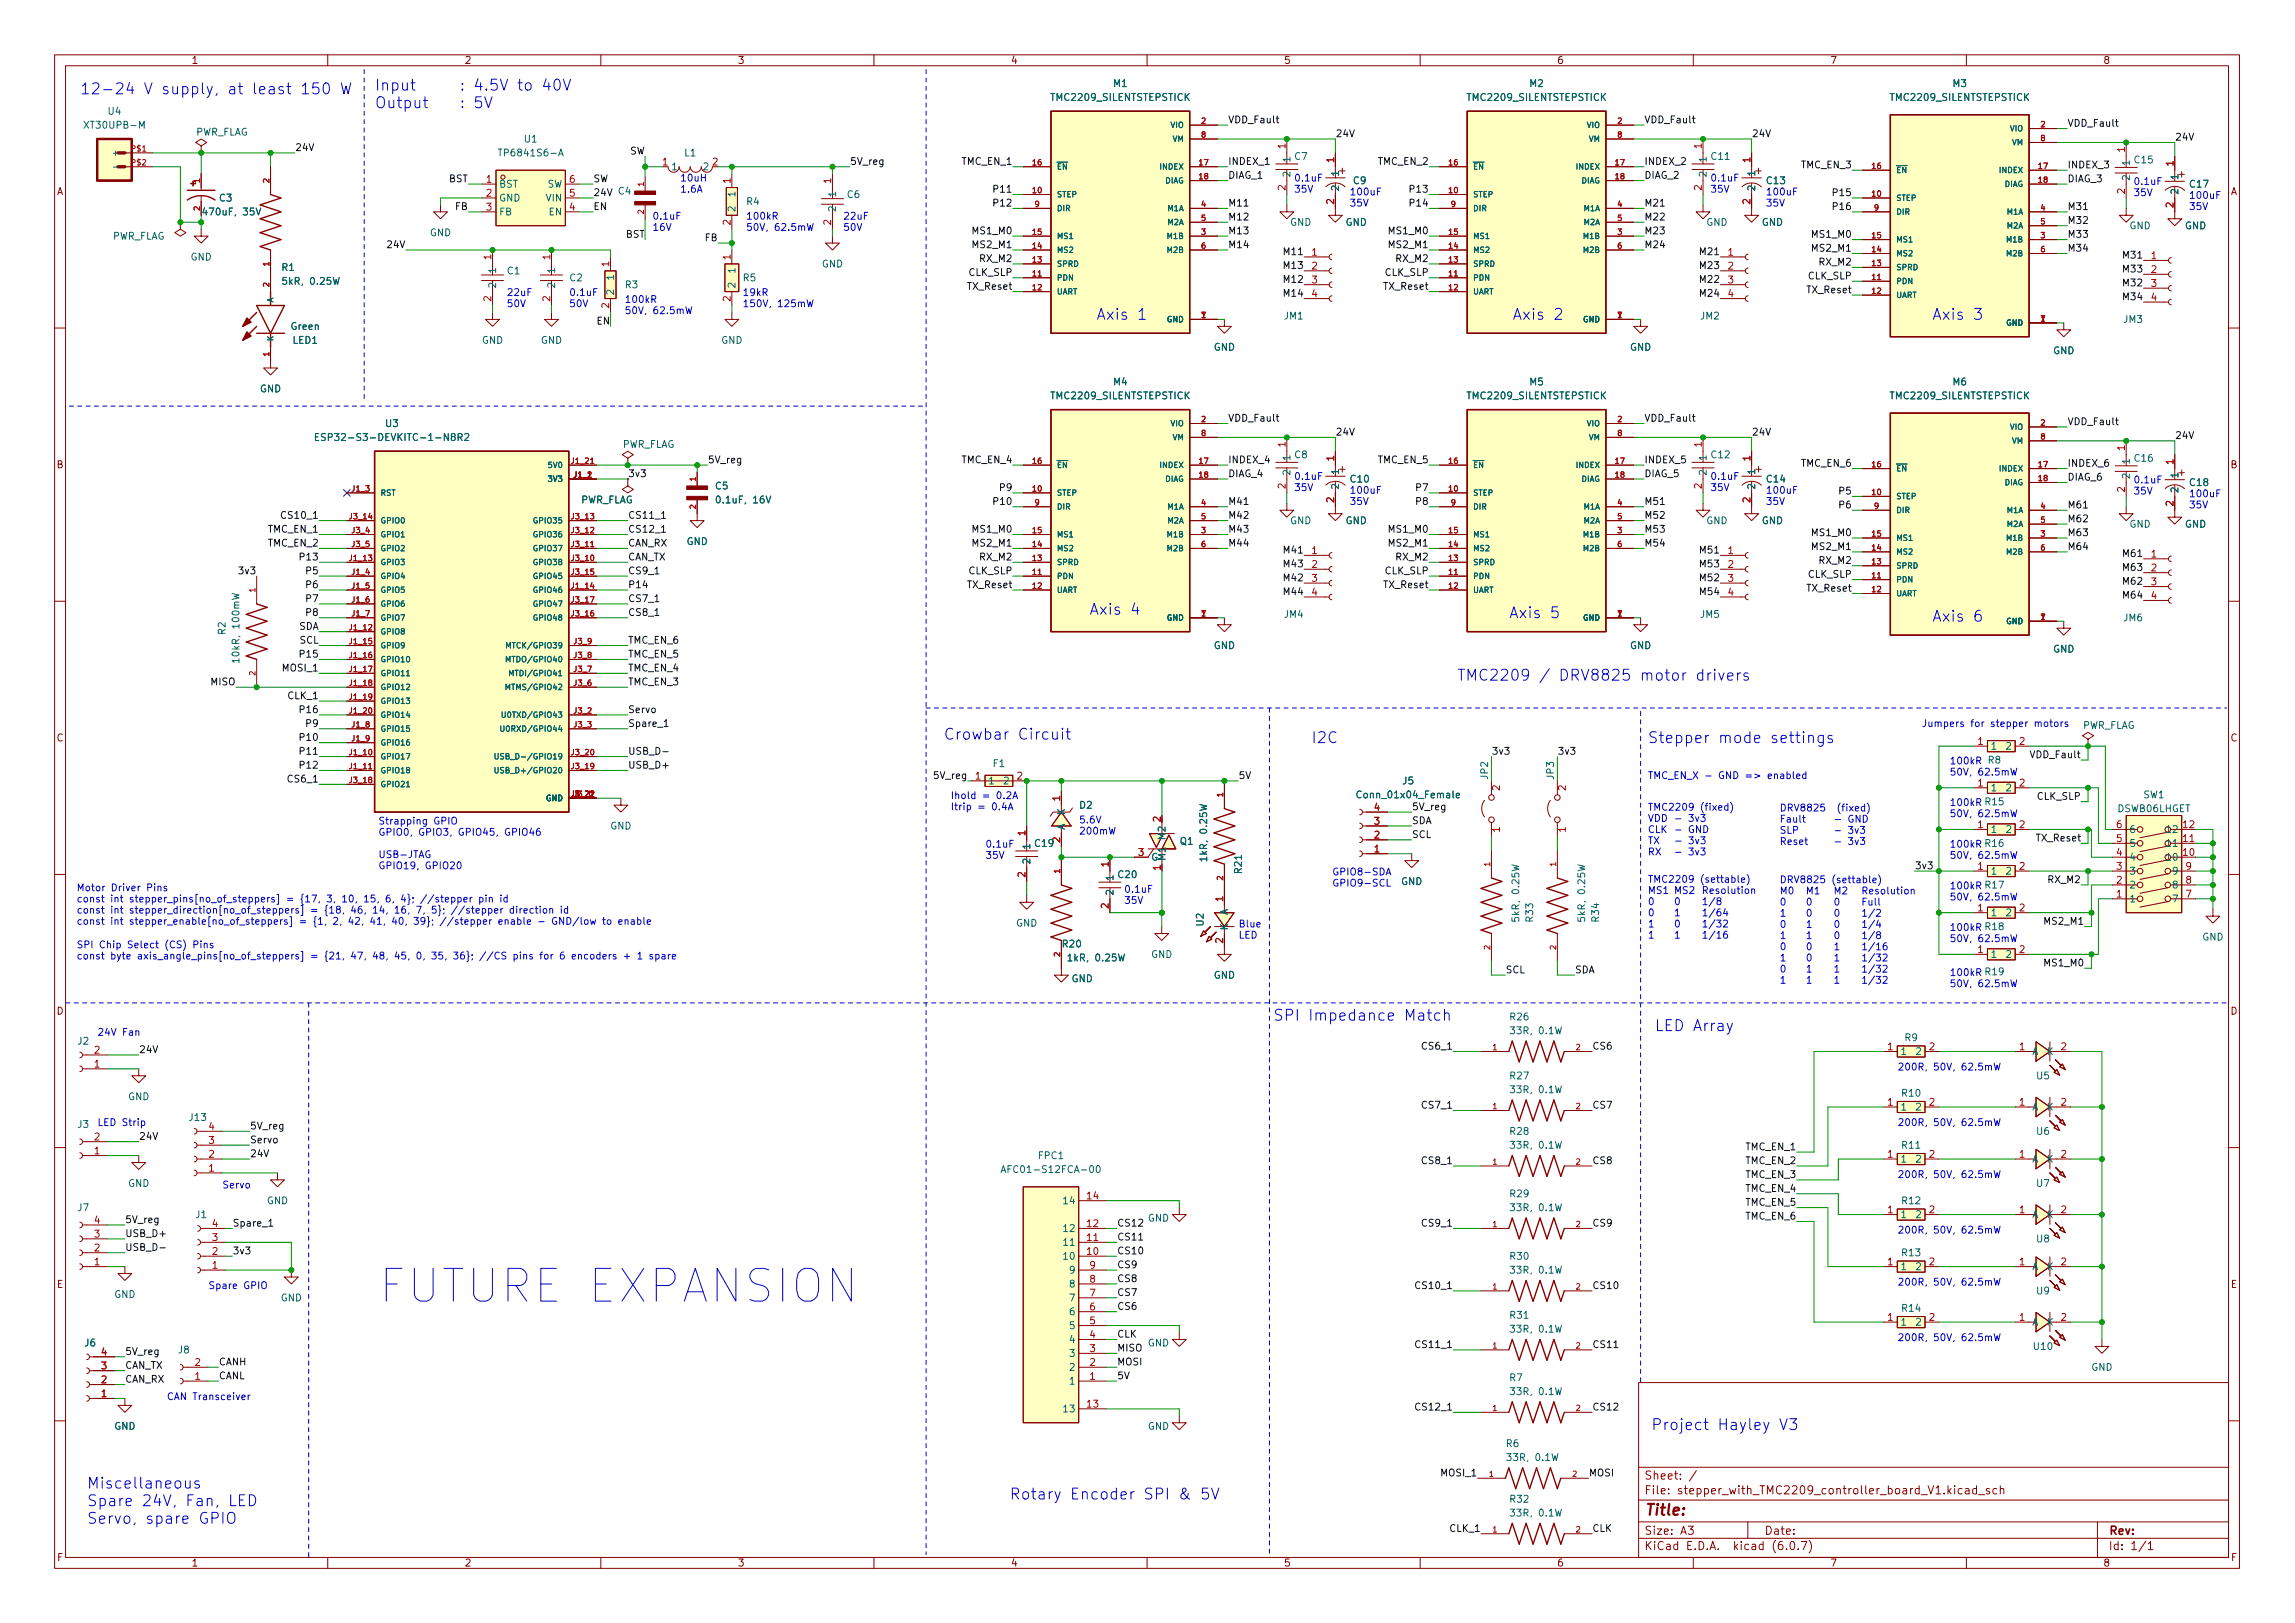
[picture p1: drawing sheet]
<svg xmlns="http://www.w3.org/2000/svg" width="420mm" height="297mm" viewBox="0 0 420 297" stroke-linecap="round" stroke-linejoin="round" font-family="sans-serif">
<defs><g id="words">
<text font-size="8.4" fill="#0000c2" x="69.2" y="238.4">FUTURE EXPANSION</text>
<g font-size="2.8" fill="#0000c2">
<text x="14.6" y="17.3">12-24 V supply, at least 150 W</text>
<text x="68.6" y="16.6">Input : 4.5V to 40V</text>
<text x="68.6" y="19.8">Output : 5V</text>
<text x="200.7" y="58.5">Axis 1</text>
<text x="276.9" y="58.5">Axis 2</text>
<text x="353.7" y="58.5">Axis 3</text>
<text x="199.4" y="112.5">Axis 4</text>
<text x="276.2" y="113.2">Axis 5</text>
<text x="353.7" y="113.8">Axis 6</text>
<text x="266.7" y="124.6">TMC2209 / DRV8825 motor drivers</text>
<text x="172.7" y="135.4">Crowbar Circuit</text>
<text x="240" y="136">I2C</text>
<text x="301.6" y="136">Stepper mode settings</text>
<text x="233" y="186.8">SPI Impedance Match</text>
<text x="302.9" y="188.7">LED Array</text>
<text x="302.3" y="261.7">Project Hayley V3</text>
<text x="15.9" y="272.4">Miscellaneous</text>
<text x="15.9" y="275.7">Spare 24V, Fan, LED</text>
<text x="184.8" y="274.4">Rotary Encoder SPI &amp; 5V</text>
<text x="15.9" y="278.9">Servo, spare GPIO</text>
</g>
<text font-size="2.8" fill="#840000" x="301" y="277.3">Title:</text>
<g font-size="2.1" fill="#840000">
<text x="301" y="273.5">File: stepper_with_TMC2209_controller_board_V1.kicad_sch</text>
<text x="301" y="270.8">Sheet: /</text>
<text x="301" y="280.9">Size: A3</text>
<text x="323" y="280.9">Date:</text>
<text x="386" y="280.9">Rev:</text>
<text x="301" y="283.7">KiCad E.D.A. kicad (6.0.7)</text>
<text x="386" y="283.7">Id: 1/1</text>
</g>
<g font-size="1.8" fill="#840000">
<text x="35" y="11.7">1</text>
<text x="85" y="11.7">2</text>
<text x="135" y="11.7">3</text>
<text x="185" y="11.7">4</text>
<text x="235" y="11.7">5</text>
<text x="285" y="11.7">6</text>
<text x="335" y="11.7">7</text>
<text x="385" y="11.7">8</text>
<text x="10.3" y="35.7">A</text>
<text x="408.3" y="35.7">A</text>
<text x="10.3" y="85.7">B</text>
<text x="114.9" y="87.3">3v3</text>
<text x="408.3" y="85.7">B</text>
<text x="10.3" y="135.7">C</text>
<text x="408.3" y="135.7">C</text>
<text x="10.3" y="185.7">D</text>
<text x="408.3" y="185.7">D</text>
<text x="10.4" y="235.7">E</text>
<text x="408.4" y="235.7">E</text>
<text x="10.4" y="285.7">F</text>
<text x="35" y="286.7">1</text>
<text x="85" y="286.7">2</text>
<text x="135" y="286.7">3</text>
<text x="185" y="286.7">4</text>
<text x="235" y="286.7">5</text>
<text x="285" y="286.7">6</text>
<text x="335" y="286.7">7</text>
<text x="385" y="286.7">8</text>
<text x="408.4" y="285.7">F</text>
</g>
<g font-size="1.8" fill="#006464">
<text x="203.9" y="15.9">M1</text>
<text x="280.1" y="15.9">M2</text>
<text x="357.5" y="15.9">M3</text>
<text x="15.9" y="23.5">XT30UPB-M</text>
<text x="19.8" y="21">U4</text>
<text x="192.6" y="18.5">TMC2209_SILENTSTEPSTICK</text>
<text x="268.8" y="18.5">TMC2209_SILENTSTEPSTICK</text>
<text x="346.3" y="18.5">TMC2209_SILENTSTEPSTICK</text>
<text x="35.7" y="24.8">PWR_FLAG</text>
<text x="92" y="28.6">TP6841S6-A</text>
<text x="96" y="26.1">U1</text>
<text x="125.3" y="28.6">L1</text>
<text x="236.2" y="29.5" transform="rotate(-90 236.2 29.5)">1</text>
<text x="237" y="29.2">C7</text>
<text x="312.4" y="29.5" transform="rotate(-90 312.4 29.5)">1</text>
<text x="313.4" y="29.2">C11</text>
<text x="390.8" y="29.9">C15</text>
<text x="91.3" y="34.3">BST</text>
<text x="100.1" y="34.3">SW</text>
<text x="113.2" y="35.6">C4</text>
<text x="122.8" y="31.2">1</text>
<text x="128.9" y="31.2">2</text>
<text x="134.6" y="35.8" transform="rotate(-90 134.6 35.8)">1</text>
<text x="153" y="35.8" transform="rotate(-90 153 35.8)">1</text>
<text x="236.2" y="32.5" transform="rotate(-90 236.2 32.5)">2</text>
<text x="245.1" y="35.1" transform="rotate(-90 245.1 35.1)">2</text>
<text x="245.1" y="32" transform="rotate(-90 245.1 32)">1</text>
<text x="247.8" y="33.7">C9</text>
<text x="312.4" y="32.5" transform="rotate(-90 312.4 32.5)">2</text>
<text x="321.3" y="35.1" transform="rotate(-90 321.3 35.1)">2</text>
<text x="321.3" y="32" transform="rotate(-90 321.3 32)">1</text>
<text x="323.5" y="33.7">C13</text>
<text x="389.9" y="33.2" transform="rotate(-90 389.9 33.2)">2</text>
<text x="389.9" y="30.1" transform="rotate(-90 389.9 30.1)">1</text>
<text x="398.8" y="35.7" transform="rotate(-90 398.8 35.7)">2</text>
<text x="398.8" y="32.6" transform="rotate(-90 398.8 32.6)">1</text>
<text x="401" y="34.3">C17</text>
<text x="37.8" y="39.4">470uF, 35V</text>
<text x="40.2" y="36.9">C3</text>
<text x="91.3" y="36.9">GND</text>
<text x="91.3" y="39.4">FB</text>
<text x="100" y="36.9">VIN</text>
<text x="100.5" y="39.4">EN</text>
<text x="134.6" y="38.9" transform="rotate(-90 134.6 38.9)">2</text>
<text x="136.7" y="37.5">R4</text>
<text x="153" y="38.9" transform="rotate(-90 153 38.9)">2</text>
<text x="155.1" y="36.2">C6</text>
<text x="236.2" y="41.3">GND</text>
<text x="246.3" y="41.3">GND</text>
<text x="312.4" y="41.3">GND</text>
<text x="322.5" y="41.3">GND</text>
<text x="389.8" y="41.9">GND</text>
<text x="400" y="41.9">GND</text>
<text x="20.4" y="43.9">PWR_FLAG</text>
<text x="34.9" y="47.7">GND</text>
<text x="78.7" y="43.2">GND</text>
<text x="51.6" y="49.6">R1</text>
<text x="52.2" y="52.1">5kR, 0.25W</text>
<text x="90.8" y="52.9" transform="rotate(-90 90.8 52.9)">2</text>
<text x="90.8" y="49.8" transform="rotate(-90 90.8 49.8)">1</text>
<text x="92.9" y="50.2">C1</text>
<text x="101.6" y="52.9" transform="rotate(-90 101.6 52.9)">2</text>
<text x="101.6" y="49.8" transform="rotate(-90 101.6 49.8)">1</text>
<text x="104.3" y="51.5">C2</text>
<text x="112.4" y="51.1" transform="rotate(-90 112.4 51.1)">1</text>
<text x="114.5" y="52.7">R3</text>
<text x="134.6" y="52.9" transform="rotate(-90 134.6 52.9)">2</text>
<text x="134.6" y="49.8" transform="rotate(-90 134.6 49.8)">1</text>
<text x="136.1" y="51.5">R5</text>
<text x="150.4" y="48.9">GND</text>
<text x="112.4" y="54.1" transform="rotate(-90 112.4 54.1)">2</text>
<text x="235.1" y="58.5">JM1</text>
<text x="311.3" y="58.5">JM2</text>
<text x="388.8" y="59.1">JM3</text>
<text x="53.3" y="60.4">Green</text>
<text x="53.6" y="62.9">LED1</text>
<text x="88.2" y="62.9">GND</text>
<text x="99" y="62.9">GND</text>
<text x="132" y="62.9">GND</text>
<text x="222.2" y="64.2">GND</text>
<text x="298.4" y="64.2">GND</text>
<text x="375.9" y="64.8">GND</text>
<text x="47.6" y="71.8">GND</text>
<text x="203.9" y="70.5">M4</text>
<text x="280.1" y="70.5">M5</text>
<text x="357.5" y="70.5">M6</text>
<text x="192.6" y="73.1">TMC2209_SILENTSTEPSTICK</text>
<text x="268.8" y="73.1">TMC2209_SILENTSTEPSTICK</text>
<text x="346.3" y="73.1">TMC2209_SILENTSTEPSTICK</text>
<text x="60.1" y="80.7">ESP32-S3-DEVKITC-1-N8R2</text>
<text x="70.6" y="78.1">U3</text>
<text x="113.8" y="82">PWR_FLAG</text>
<text x="237" y="83.9">C8</text>
<text x="313.4" y="83.9">C12</text>
<text x="131" y="89.6">C5</text>
<text x="236.2" y="87.2" transform="rotate(-90 236.2 87.2)">2</text>
<text x="236.2" y="84.1" transform="rotate(-90 236.2 84.1)">1</text>
<text x="245.1" y="89.7" transform="rotate(-90 245.1 89.7)">2</text>
<text x="245.1" y="86.6" transform="rotate(-90 245.1 86.6)">1</text>
<text x="247.3" y="88.3">C10</text>
<text x="312.4" y="87.2" transform="rotate(-90 312.4 87.2)">2</text>
<text x="312.4" y="84.1" transform="rotate(-90 312.4 84.1)">1</text>
<text x="321.3" y="89.7" transform="rotate(-90 321.3 89.7)">2</text>
<text x="321.3" y="86.6" transform="rotate(-90 321.3 86.6)">1</text>
<text x="323.5" y="88.3">C14</text>
<text x="389.9" y="87.8" transform="rotate(-90 389.9 87.8)">2</text>
<text x="389.9" y="84.7" transform="rotate(-90 389.9 84.7)">1</text>
<text x="390.8" y="84.5">C16</text>
<text x="398.8" y="87.3" transform="rotate(-90 398.8 87.3)">1</text>
<text x="401" y="88.9">C18</text>
<text x="106.2" y="92.1">PWR_FLAG</text>
<text x="131.7" y="92.1">0.1uF, 16V</text>
<text x="236.2" y="95.9">GND</text>
<text x="246.3" y="95.9">GND</text>
<text x="312.4" y="95.9">GND</text>
<text x="322.5" y="95.9">GND</text>
<text x="398.8" y="90.3" transform="rotate(-90 398.8 90.3)">2</text>
<text x="125.7" y="99.7">GND</text>
<text x="389.8" y="96.6">GND</text>
<text x="400" y="96.6">GND</text>
<text x="235.1" y="113.1">JM4</text>
<text x="311.3" y="113.1">JM5</text>
<text x="388.8" y="113.7">JM6</text>
<text x="41.3" y="116.1" transform="rotate(-90 41.3 116.1)">R2</text>
<text x="222.2" y="118.8">GND</text>
<text x="298.4" y="118.8">GND</text>
<text x="375.9" y="119.4">GND</text>
<text x="43.8" y="120.7" transform="rotate(-90 43.8 120.7)">10kR, 100mW</text>
<text x="364.4" y="137.2">1</text>
<text x="367.4" y="137.2">2</text>
<text x="381.1" y="133.4">PWR_FLAG</text>
<text x="180.8" y="143.5">1</text>
<text x="181.8" y="140.4">F1</text>
<text x="183.9" y="143.5">2</text>
<text x="256.8" y="143.5">J5</text>
<text x="272.4" y="142.6" transform="rotate(-90 272.4 142.6)">JP2</text>
<text x="284.5" y="142.6" transform="rotate(-90 284.5 142.6)">JP3</text>
<text x="364" y="139.7">R8</text>
<text x="194.9" y="149.1" transform="rotate(-90 194.9 149.1)">K</text>
<text x="197.7" y="148">D2</text>
<text x="249.1" y="146.1">Conn_01x04_Female</text>
<text x="363.5" y="147.4">R15</text>
<text x="364.4" y="144.8">1</text>
<text x="367.4" y="144.8">2</text>
<text x="387.7" y="148.6">DSWB06LHGET</text>
<text x="392.4" y="146.1">SW1</text>
<text x="111.7" y="151.8">GND</text>
<text x="188.6" y="155.2" transform="rotate(-90 188.6 155.2)">1</text>
<text x="189.5" y="155">C19</text>
<text x="194.9" y="151.9" transform="rotate(-90 194.9 151.9)">A</text>
<text x="213.4" y="153.5" transform="rotate(-90 213.4 153.5)">M2</text>
<text x="216.1" y="154.6">Q1</text>
<text x="363.5" y="155">R16</text>
<text x="364.4" y="152.4">1</text>
<text x="367.4" y="152.4">2</text>
<text x="389.8" y="155">5</text>
<text x="389.8" y="152.4">6</text>
<text x="396.9" y="155">11</text>
<text x="396.9" y="152.4">12</text>
<text x="188.6" y="158.3" transform="rotate(-90 188.6 158.3)">2</text>
<text x="203.8" y="160.9" transform="rotate(-90 203.8 160.9)">1</text>
<text x="204.8" y="160.7">C20</text>
<text x="210.7" y="157.5">G</text>
<text x="213.4" y="157.6" transform="rotate(-90 213.4 157.6)">M1</text>
<text x="221" y="157.1" transform="rotate(-90 221 157.1)">1kR, 0.25W</text>
<text x="227.3" y="159.8" transform="rotate(-90 227.3 159.8)">R21</text>
<text x="256.5" y="162">GND</text>
<text x="364.4" y="160.1">1</text>
<text x="367.4" y="160.1">2</text>
<text x="389.8" y="160.1">3</text>
<text x="389.8" y="157.5">4</text>
<text x="396.9" y="157.5">10</text>
<text x="397.9" y="160.1">9</text>
<text x="203.8" y="164" transform="rotate(-90 203.8 164)">2</text>
<text x="224.8" y="167.6" transform="rotate(-90 224.8 167.6)">A</text>
<text x="363.5" y="162.6">R17</text>
<text x="364.4" y="167.7">1</text>
<text x="367.4" y="167.7">2</text>
<text x="389.8" y="165.1">1</text>
<text x="389.8" y="162.6">2</text>
<text x="397.9" y="165.1">7</text>
<text x="397.9" y="162.6">8</text>
<text x="186" y="169.6">GND</text>
<text x="194.6" y="173.4">R20</text>
<text x="220.3" y="169.4" transform="rotate(-90 220.3 169.4)">U2</text>
<text x="224.8" y="170.3" transform="rotate(-90 224.8 170.3)">K</text>
<text x="278.1" y="168.2" transform="rotate(-90 278.1 168.2)">5kR, 0.25W</text>
<text x="280.7" y="168.6" transform="rotate(-90 280.7 168.6)">R33</text>
<text x="290.2" y="168.2" transform="rotate(-90 290.2 168.2)">5kR, 0.25W</text>
<text x="292.7" y="168.6" transform="rotate(-90 292.7 168.6)">R34</text>
<text x="363.5" y="170.2">R18</text>
<text x="403.2" y="172.1">GND</text>
<text x="196" y="175.9">1kR, 0.25W</text>
<text x="196.2" y="179.7">GND</text>
<text x="210.7" y="175.3">GND</text>
<text x="222.2" y="179.1">GND</text>
<text x="363.5" y="178.5">R19</text>
<text x="364.4" y="175.3">1</text>
<text x="367.4" y="175.3">2</text>
<text x="14.3" y="191.2">J2</text>
<text x="276.5" y="186.7">R26</text>
<text x="277" y="189.3">33R, 0.1W</text>
<text x="348.8" y="190.5">R9</text>
<text x="276.5" y="197.5">R27</text>
<text x="347.9" y="193.1">1</text>
<text x="350.9" y="193.1">2</text>
<text x="372" y="193.1">A</text>
<text x="372.9" y="197.5">U5</text>
<text x="374.8" y="193.1">K</text>
<text x="23.4" y="201.3">GND</text>
<text x="277" y="200.1">33R, 0.1W</text>
<text x="347.9" y="203.2">1</text>
<text x="348.3" y="200.7">R10</text>
<text x="350.9" y="203.2">2</text>
<text x="372" y="203.2">A</text>
<text x="374.8" y="203.2">K</text>
<text x="14.3" y="206.4">J3</text>
<text x="34.7" y="205.1">J13</text>
<text x="276.5" y="207.7">R28</text>
<text x="372.9" y="207.7">U6</text>
<text x="184.6" y="214.7">AFC01-S12FCA-00</text>
<text x="190.1" y="212.1">FPC1</text>
<text x="277" y="210.2">33R, 0.1W</text>
<text x="347.9" y="212.8">1</text>
<text x="348.3" y="210.2">R11</text>
<text x="350.9" y="212.8">2</text>
<text x="372" y="212.8">A</text>
<text x="374.8" y="212.8">K</text>
<text x="14.3" y="221.7">J7</text>
<text x="23.4" y="217.2">GND</text>
<text x="48.8" y="220.4">GND</text>
<text x="195" y="220.4">14</text>
<text x="276.5" y="219.1">R29</text>
<text x="277" y="221.7">33R, 0.1W</text>
<text x="348.3" y="220.4">R12</text>
<text x="372.9" y="217.2">U7</text>
<text x="35.8" y="222.9">J1</text>
<text x="195" y="225.5">12</text>
<text x="210.1" y="223.6">GND</text>
<text x="347.9" y="222.9">1</text>
<text x="350.9" y="222.9">2</text>
<text x="372" y="222.9">A</text>
<text x="372.9" y="227.4">U8</text>
<text x="374.8" y="222.9">K</text>
<text x="195" y="230.5">10</text>
<text x="195" y="228">11</text>
<text x="196" y="233.1">9</text>
<text x="276.5" y="230.5">R30</text>
<text x="277" y="233.1">33R, 0.1W</text>
<text x="347.9" y="232.4">1</text>
<text x="348.3" y="229.9">R13</text>
<text x="350.9" y="232.4">2</text>
<text x="372" y="232.4">A</text>
<text x="374.8" y="232.4">K</text>
<text x="20.9" y="237.5">GND</text>
<text x="51.4" y="238.2">GND</text>
<text x="196" y="238.2">7</text>
<text x="196" y="235.6">8</text>
<text x="372.9" y="236.9">U9</text>
<text x="196" y="245.8">4</text>
<text x="196" y="243.2">5</text>
<text x="196" y="240.7">6</text>
<text x="276.5" y="241.3">R31</text>
<text x="277" y="243.9">33R, 0.1W</text>
<text x="347.9" y="242.6">1</text>
<text x="348.3" y="240.1">R14</text>
<text x="350.9" y="242.6">2</text>
<text x="372" y="242.6">A</text>
<text x="374.8" y="242.6">K</text>
<text x="15.5" y="246.4">J6</text>
<text x="32.7" y="247.7">J8</text>
<text x="196" y="250.9">2</text>
<text x="196" y="248.3">3</text>
<text x="210.1" y="246.4">GND</text>
<text x="372.4" y="247.1">U10</text>
<text x="382.8" y="250.9">GND</text>
<text x="196" y="253.4">1</text>
<text x="276.4" y="252.8">R7</text>
<text x="277" y="255.3">33R, 0.1W</text>
<text x="20.9" y="261.7">GND</text>
<text x="195" y="258.5">13</text>
<text x="210.1" y="261.7">GND</text>
<text x="275.8" y="264.8">R6</text>
<text x="276.4" y="267.4">33R, 0.1W</text>
<text x="276.5" y="275">R32</text>
<text x="277" y="277.5">33R, 0.1W</text>
</g>
<g font-size="1.8" fill="#0f0f0f">
<text x="224.8" y="22.5">VDD_Fault</text>
<text x="301" y="22.5">VDD_Fault</text>
<text x="378.5" y="23.2">VDD_Fault</text>
<text x="54" y="27.6">24V</text>
<text x="115.3" y="28.3">SW</text>
<text x="244.5" y="25.1">24V</text>
<text x="320.7" y="25.1">24V</text>
<text x="398.1" y="25.7">24V</text>
<text x="82.2" y="33.3">BST</text>
<text x="108.6" y="33.3">SW</text>
<text x="108.6" y="35.9">24V</text>
<text x="155.6" y="30.2">5V_reg</text>
<text x="176.2" y="30.2">TMC_EN_1</text>
<text x="182.3" y="35.2">P11</text>
<text x="224.8" y="30.2">INDEX_1</text>
<text x="224.8" y="32.7">DIAG_1</text>
<text x="252.4" y="30.2">TMC_EN_2</text>
<text x="258.5" y="35.2">P13</text>
<text x="301" y="32.7">DIAG_2</text>
<text x="301" y="30.2">INDEX_2</text>
<text x="329.9" y="30.8">TMC_EN_3</text>
<text x="335.9" y="35.9">P15</text>
<text x="378.5" y="30.8">INDEX_3</text>
<text x="378.5" y="33.3">DIAG_3</text>
<text x="83.4" y="38.4">FB</text>
<text x="108.6" y="38.4">EN</text>
<text x="182.3" y="37.8">P12</text>
<text x="224.8" y="37.8">M11</text>
<text x="224.8" y="40.3">M12</text>
<text x="258.5" y="37.8">P14</text>
<text x="301" y="37.8">M21</text>
<text x="301" y="40.3">M22</text>
<text x="335.9" y="38.4">P16</text>
<text x="378.5" y="38.4">M31</text>
<text x="378.5" y="41">M32</text>
<text x="71.1" y="45.4">24V</text>
<text x="114.6" y="43.5">BST</text>
<text x="129.1" y="44.1">FB</text>
<text x="178.3" y="45.4">MS2_M1</text>
<text x="178.3" y="42.9">MS1_M0</text>
<text x="179.5" y="47.9">RX_M2</text>
<text x="224.8" y="42.9">M13</text>
<text x="224.8" y="45.4">M14</text>
<text x="235.3" y="46.7">M11</text>
<text x="254.5" y="42.9">MS1_M0</text>
<text x="254.5" y="45.4">MS2_M1</text>
<text x="255.7" y="47.9">RX_M2</text>
<text x="301" y="45.4">M24</text>
<text x="301" y="42.9">M23</text>
<text x="311.5" y="46.7">M21</text>
<text x="332" y="46">MS2_M1</text>
<text x="332" y="43.5">MS1_M0</text>
<text x="378.5" y="43.5">M33</text>
<text x="378.5" y="46">M34</text>
<text x="389" y="47.3">M31</text>
<text x="177.4" y="53">TX_Reset</text>
<text x="177.4" y="50.5">CLK_SLP</text>
<text x="235.3" y="51.8">M12</text>
<text x="235.3" y="49.2">M13</text>
<text x="253.6" y="53">TX_Reset</text>
<text x="253.6" y="50.5">CLK_SLP</text>
<text x="311.5" y="51.8">M22</text>
<text x="311.5" y="49.2">M23</text>
<text x="331" y="51.1">CLK_SLP</text>
<text x="331" y="53.7">TX_Reset</text>
<text x="333.2" y="48.6">RX_M2</text>
<text x="389" y="52.4">M32</text>
<text x="389" y="49.9">M33</text>
<text x="109.3" y="59.4">EN</text>
<text x="235.3" y="54.3">M14</text>
<text x="311.5" y="54.3">M24</text>
<text x="389" y="54.9">M34</text>
<text x="224.8" y="77.2">VDD_Fault</text>
<text x="301" y="77.2">VDD_Fault</text>
<text x="378.5" y="77.8">VDD_Fault</text>
<text x="244.5" y="79.7">24V</text>
<text x="320.7" y="79.7">24V</text>
<text x="398.1" y="80.3">24V</text>
<text x="129.5" y="84.8">5V_reg</text>
<text x="176.2" y="84.8">TMC_EN_4</text>
<text x="183.3" y="89.9">P9</text>
<text x="224.8" y="87.3">DIAG_4</text>
<text x="224.8" y="84.8">INDEX_4</text>
<text x="252.4" y="84.8">TMC_EN_5</text>
<text x="259.5" y="89.9">P7</text>
<text x="301" y="87.3">DIAG_5</text>
<text x="301" y="84.8">INDEX_5</text>
<text x="329.9" y="85.4">TMC_EN_6</text>
<text x="378.5" y="85.4">INDEX_6</text>
<text x="378.5" y="88">DIAG_6</text>
<text x="52" y="94.9">CS10_1</text>
<text x="114.9" y="94.9">CS11_1</text>
<text x="182.3" y="92.4">P10</text>
<text x="224.8" y="92.4">M41</text>
<text x="224.8" y="94.9">M42</text>
<text x="259.5" y="92.4">P8</text>
<text x="301" y="94.9">M52</text>
<text x="301" y="92.4">M51</text>
<text x="336.9" y="93">P6</text>
<text x="336.9" y="90.5">P5</text>
<text x="378.5" y="95.6">M62</text>
<text x="378.5" y="93">M61</text>
<text x="49.2" y="97.5">TMC_EN_1</text>
<text x="49.2" y="100">TMC_EN_2</text>
<text x="114.9" y="100">CAN_RX</text>
<text x="114.9" y="97.5">CS12_1</text>
<text x="178.3" y="100">MS2_M1</text>
<text x="178.3" y="97.5">MS1_M0</text>
<text x="224.8" y="100">M44</text>
<text x="224.8" y="97.5">M43</text>
<text x="235.3" y="101.3">M41</text>
<text x="254.5" y="100">MS2_M1</text>
<text x="254.5" y="97.5">MS1_M0</text>
<text x="301" y="97.5">M53</text>
<text x="301" y="100">M54</text>
<text x="311.5" y="101.3">M51</text>
<text x="332" y="98.1">MS1_M0</text>
<text x="332" y="100.7">MS2_M1</text>
<text x="378.5" y="98.1">M63</text>
<text x="378.5" y="100.7">M64</text>
<text x="389" y="101.9">M61</text>
<text x="44" y="105.1">3v3</text>
<text x="55.3" y="102.6">P13</text>
<text x="56.3" y="107.6">P6</text>
<text x="56.3" y="105.1">P5</text>
<text x="114.9" y="107.6">P14</text>
<text x="114.9" y="105.1">CS9_1</text>
<text x="114.9" y="102.6">CAN_TX</text>
<text x="177.4" y="107.6">TX_Reset</text>
<text x="177.4" y="105.1">CLK_SLP</text>
<text x="179.5" y="102.6">RX_M2</text>
<text x="235.3" y="106.4">M42</text>
<text x="235.3" y="103.8">M43</text>
<text x="253.6" y="107.6">TX_Reset</text>
<text x="253.6" y="105.1">CLK_SLP</text>
<text x="255.7" y="102.6">RX_M2</text>
<text x="311.5" y="103.8">M53</text>
<text x="311.5" y="106.4">M52</text>
<text x="331" y="105.7">CLK_SLP</text>
<text x="333.2" y="103.2">RX_M2</text>
<text x="389" y="107">M62</text>
<text x="389" y="104.5">M63</text>
<text x="56.3" y="112.7">P8</text>
<text x="56.3" y="110.2">P7</text>
<text x="114.9" y="112.7">CS8_1</text>
<text x="114.9" y="110.2">CS7_1</text>
<text x="235.3" y="108.9">M44</text>
<text x="311.5" y="108.9">M54</text>
<text x="331" y="108.3">TX_Reset</text>
<text x="389" y="109.5">M64</text>
<text x="54.7" y="115.3">SDA</text>
<text x="54.9" y="117.8">SCL</text>
<text x="114.9" y="117.8">TMC_EN_6</text>
<text x="38.7" y="125.4">MISO</text>
<text x="51.9" y="122.9">MOSI_1</text>
<text x="55.3" y="120.3">P15</text>
<text x="114.9" y="122.9">TMC_EN_4</text>
<text x="114.9" y="125.4">TMC_EN_3</text>
<text x="114.9" y="120.3">TMC_EN_5</text>
<text x="52.8" y="128">CLK_1</text>
<text x="55.3" y="130.5">P16</text>
<text x="114.9" y="130.5">Servo</text>
<text x="55.3" y="135.6">P10</text>
<text x="56.3" y="133">P9</text>
<text x="114.9" y="133">Spare_1</text>
<text x="53" y="143.2">CS6_1</text>
<text x="55.3" y="138.1">P11</text>
<text x="55.3" y="140.7">P12</text>
<text x="114.9" y="138.1">USB_D-</text>
<text x="114.9" y="140.7">USB_D+</text>
<text x="171.3" y="142.6">5V_reg</text>
<text x="226.7" y="142.6">5V</text>
<text x="273" y="138.1">3v3</text>
<text x="285.1" y="138.1">3v3</text>
<text x="372.1" y="138.8">VDD_Fault</text>
<text x="258.4" y="148.3">5V_reg</text>
<text x="372.9" y="146.4">CLK_SLP</text>
<text x="258.4" y="150.8">SDA</text>
<text x="258.4" y="153.4">SCL</text>
<text x="373" y="154">TX_Reset</text>
<text x="350.5" y="159.1">3v3</text>
<text x="375.1" y="161.6">RX_M2</text>
<text x="374.6" y="169.2">MS2_M1</text>
<text x="275.6" y="178.1">SCL</text>
<text x="288.3" y="178.1">SDA</text>
<text x="374.6" y="176.9">MS1_M0</text>
<text x="25.4" y="192.7">24V</text>
<text x="260.7" y="192.1">CS6_1</text>
<text x="291.5" y="192.1">CS6</text>
<text x="260.7" y="202.9">CS7_1</text>
<text x="291.5" y="202.9">CS7</text>
<text x="25.4" y="208.6">24V</text>
<text x="45.7" y="209.2">Servo</text>
<text x="45.7" y="206.7">5V_reg</text>
<text x="45.7" y="211.8">24V</text>
<text x="260.7" y="213">CS8_1</text>
<text x="291.5" y="213">CS8</text>
<text x="319.7" y="210.5">TMC_EN_1</text>
<text x="319.7" y="213">TMC_EN_2</text>
<text x="319.7" y="215.6">TMC_EN_3</text>
<text x="319.7" y="220.7">TMC_EN_5</text>
<text x="319.7" y="218.1">TMC_EN_4</text>
<text x="22.9" y="226.4">USB_D+</text>
<text x="22.9" y="223.8">5V_reg</text>
<text x="42.5" y="224.5">Spare_1</text>
<text x="204.5" y="224.5">CS12</text>
<text x="204.5" y="227">CS11</text>
<text x="260.7" y="224.5">CS9_1</text>
<text x="291.5" y="224.5">CS9</text>
<text x="319.7" y="223.2">TMC_EN_6</text>
<text x="22.9" y="228.9">USB_D-</text>
<text x="42.5" y="229.6">3v3</text>
<text x="204.5" y="229.6">CS10</text>
<text x="204.5" y="232.1">CS9</text>
<text x="204.5" y="239.7">CS6</text>
<text x="204.5" y="237.2">CS7</text>
<text x="204.5" y="234.6">CS8</text>
<text x="259.7" y="235.9">CS10_1</text>
<text x="291.5" y="235.9">CS10</text>
<text x="204.5" y="244.8">CLK</text>
<text x="22.9" y="250.5">CAN_TX</text>
<text x="22.9" y="248">5V_reg</text>
<text x="40" y="249.9">CANH</text>
<text x="204.5" y="247.3">MISO</text>
<text x="204.5" y="249.9">MOSI</text>
<text x="259.7" y="246.7">CS11_1</text>
<text x="291.5" y="246.7">CS11</text>
<text x="22.9" y="253.1">CAN_RX</text>
<text x="40" y="252.4">CANL</text>
<text x="204.5" y="252.4">5V</text>
<text x="259.7" y="258.1">CS12_1</text>
<text x="291.5" y="258.1">CS12</text>
<text x="264" y="270.2">MOSI_1</text>
<text x="290.8" y="270.2">MOSI</text>
<text x="265.5" y="280.4">CLK_1</text>
<text x="291.5" y="280.4">CLK</text>
</g>
<g font-size="1.8" fill="#a90000">
<text x="235.3" y="27.2" transform="rotate(-90 235.3 27.2)">1</text>
<text x="244.2" y="29.7" transform="rotate(-90 244.2 29.7)">1</text>
<text x="311.5" y="27.2" transform="rotate(-90 311.5 27.2)">1</text>
<text x="320.4" y="29.7" transform="rotate(-90 320.4 29.7)">1</text>
<text x="389" y="27.8" transform="rotate(-90 389 27.8)">1</text>
<text x="89" y="33.4">1</text>
<text x="89" y="36">2</text>
<text x="104.3" y="36">5</text>
<text x="104.3" y="33.4">6</text>
<text x="121.3" y="30.3">1</text>
<text x="130.4" y="30.3">2</text>
<text x="133.7" y="33.5" transform="rotate(-90 133.7 33.5)">1</text>
<text x="152.1" y="33.5" transform="rotate(-90 152.1 33.5)">1</text>
<text x="235.3" y="34.8" transform="rotate(-90 235.3 34.8)">2</text>
<text x="311.5" y="34.8" transform="rotate(-90 311.5 34.8)">2</text>
<text x="389" y="35.5" transform="rotate(-90 389 35.5)">2</text>
<text x="397.9" y="30.4" transform="rotate(-90 397.9 30.4)">1</text>
<text x="89" y="38.5">3</text>
<text x="104.3" y="38.5">4</text>
<text x="133.7" y="41.2" transform="rotate(-90 133.7 41.2)">2</text>
<text x="152.1" y="41.2" transform="rotate(-90 152.1 41.2)">2</text>
<text x="244.2" y="37.4" transform="rotate(-90 244.2 37.4)">2</text>
<text x="320.4" y="37.4" transform="rotate(-90 320.4 37.4)">2</text>
<text x="397.9" y="38" transform="rotate(-90 397.9 38)">2</text>
<text x="89.9" y="47.5" transform="rotate(-90 89.9 47.5)">1</text>
<text x="100.7" y="47.5" transform="rotate(-90 100.7 47.5)">1</text>
<text x="133.7" y="47.5" transform="rotate(-90 133.7 47.5)">1</text>
<text x="240.2" y="46.8">1</text>
<text x="316.4" y="46.8">1</text>
<text x="393.8" y="47.4">1</text>
<text x="111.5" y="48.8" transform="rotate(-90 111.5 48.8)">1</text>
<text x="240.2" y="49.3">2</text>
<text x="240.2" y="51.9">3</text>
<text x="316.4" y="49.3">2</text>
<text x="316.4" y="51.9">3</text>
<text x="393.8" y="49.9">2</text>
<text x="393.8" y="52.5">3</text>
<text x="89.9" y="55.1" transform="rotate(-90 89.9 55.1)">2</text>
<text x="100.7" y="55.1" transform="rotate(-90 100.7 55.1)">2</text>
<text x="111.5" y="56.4" transform="rotate(-90 111.5 56.4)">2</text>
<text x="133.7" y="55.1" transform="rotate(-90 133.7 55.1)">2</text>
<text x="240.2" y="54.4">4</text>
<text x="316.4" y="54.4">4</text>
<text x="393.8" y="55">4</text>
<text x="235.3" y="81.8" transform="rotate(-90 235.3 81.8)">1</text>
<text x="311.5" y="81.8" transform="rotate(-90 311.5 81.8)">1</text>
<text x="389" y="82.4" transform="rotate(-90 389 82.4)">1</text>
<text x="235.3" y="89.4" transform="rotate(-90 235.3 89.4)">2</text>
<text x="244.2" y="84.3" transform="rotate(-90 244.2 84.3)">1</text>
<text x="311.5" y="89.4" transform="rotate(-90 311.5 89.4)">2</text>
<text x="320.4" y="84.3" transform="rotate(-90 320.4 84.3)">1</text>
<text x="397.9" y="85" transform="rotate(-90 397.9 85)">1</text>
<text x="244.2" y="92" transform="rotate(-90 244.2 92)">2</text>
<text x="320.4" y="92" transform="rotate(-90 320.4 92)">2</text>
<text x="389" y="90.1" transform="rotate(-90 389 90.1)">2</text>
<text x="397.9" y="92.6" transform="rotate(-90 397.9 92.6)">2</text>
<text x="240.2" y="101.4">1</text>
<text x="316.4" y="101.4">1</text>
<text x="240.2" y="103.9">2</text>
<text x="240.2" y="106.5">3</text>
<text x="316.4" y="103.9">2</text>
<text x="316.4" y="106.5">3</text>
<text x="393.8" y="102">1</text>
<text x="393.8" y="104.6">2</text>
<text x="393.8" y="107.1">3</text>
<text x="240.2" y="109">4</text>
<text x="316.4" y="109">4</text>
<text x="393.8" y="109.6">4</text>
<text x="362.1" y="136.3">1</text>
<text x="369.7" y="136.3">2</text>
<text x="178.6" y="142.7">1</text>
<text x="186.2" y="142.7">2</text>
<text x="362.1" y="143.9">1</text>
<text x="369.7" y="143.9">2</text>
<text x="194.1" y="146.6" transform="rotate(-90 194.1 146.6)">1</text>
<text x="251.6" y="148.4">4</text>
<text x="274.6" y="144.7" transform="rotate(-90 274.6 144.7)">2</text>
<text x="286.6" y="144.7" transform="rotate(-90 286.6 144.7)">2</text>
<text x="187.7" y="152.9" transform="rotate(-90 187.7 152.9)">1</text>
<text x="194.1" y="154.2" transform="rotate(-90 194.1 154.2)">2</text>
<text x="212.5" y="150.4" transform="rotate(-90 212.5 150.4)">2</text>
<text x="251.6" y="156">1</text>
<text x="251.6" y="153.5">2</text>
<text x="251.6" y="150.9">3</text>
<text x="274.6" y="152.3" transform="rotate(-90 274.6 152.3)">1</text>
<text x="286.6" y="152.3" transform="rotate(-90 286.6 152.3)">1</text>
<text x="362.1" y="151.5">1</text>
<text x="369.7" y="151.5">2</text>
<text x="387.5" y="154.1">5</text>
<text x="387.5" y="151.5">6</text>
<text x="399.7" y="154.1">11</text>
<text x="399.7" y="151.5">12</text>
<text x="187.7" y="160.5" transform="rotate(-90 187.7 160.5)">2</text>
<text x="202.9" y="158.6" transform="rotate(-90 202.9 158.6)">1</text>
<text x="208.4" y="156.6">3</text>
<text x="212.5" y="159.3" transform="rotate(-90 212.5 159.3)">1</text>
<text x="362.1" y="159.2">1</text>
<text x="369.7" y="159.2">2</text>
<text x="387.5" y="161.7">2</text>
<text x="387.5" y="159.2">3</text>
<text x="387.5" y="156.6">4</text>
<text x="399.7" y="156.6">10</text>
<text x="400.2" y="161.7">8</text>
<text x="400.2" y="159.2">9</text>
<text x="202.9" y="166.3" transform="rotate(-90 202.9 166.3)">2</text>
<text x="223.9" y="165" transform="rotate(-90 223.9 165)">1</text>
<text x="362.1" y="166.8">1</text>
<text x="369.7" y="166.8">2</text>
<text x="387.5" y="164.2">1</text>
<text x="400.2" y="164.2">7</text>
<text x="223.9" y="172.6" transform="rotate(-90 223.9 172.6)">2</text>
<text x="362.1" y="174.4">1</text>
<text x="369.7" y="174.4">2</text>
<text x="17.3" y="195.4">1</text>
<text x="17.3" y="192.8">2</text>
<text x="345.6" y="192.2">1</text>
<text x="353.2" y="192.2">2</text>
<text x="369.7" y="192.2">1</text>
<text x="377.3" y="192.2">2</text>
<text x="345.6" y="202.3">1</text>
<text x="353.2" y="202.3">2</text>
<text x="369.7" y="202.3">1</text>
<text x="377.3" y="202.3">2</text>
<text x="17.3" y="208.7">2</text>
<text x="38.2" y="209.3">3</text>
<text x="38.2" y="206.8">4</text>
<text x="17.3" y="211.2">1</text>
<text x="38.2" y="214.4">1</text>
<text x="38.2" y="211.9">2</text>
<text x="345.6" y="211.9">1</text>
<text x="353.2" y="211.9">2</text>
<text x="369.7" y="211.9">1</text>
<text x="377.3" y="211.9">2</text>
<text x="199" y="219.5">14</text>
<text x="17.3" y="226.5">3</text>
<text x="17.3" y="223.9">4</text>
<text x="38.9" y="227.1">3</text>
<text x="38.9" y="224.6">4</text>
<text x="199" y="227.1">11</text>
<text x="199" y="224.6">12</text>
<text x="345.6" y="222">1</text>
<text x="353.2" y="222">2</text>
<text x="369.7" y="222">1</text>
<text x="377.3" y="222">2</text>
<text x="17.3" y="231.6">1</text>
<text x="17.3" y="229">2</text>
<text x="38.9" y="232.2">1</text>
<text x="38.9" y="229.7">2</text>
<text x="199" y="229.7">10</text>
<text x="199.5" y="232.2">9</text>
<text x="345.6" y="231.6">1</text>
<text x="353.2" y="231.6">2</text>
<text x="369.7" y="231.6">1</text>
<text x="377.3" y="231.6">2</text>
<text x="199.5" y="239.8">6</text>
<text x="199.5" y="237.3">7</text>
<text x="199.5" y="234.7">8</text>
<text x="199.5" y="244.9">4</text>
<text x="199.5" y="242.4">5</text>
<text x="345.6" y="241.7">1</text>
<text x="353.2" y="241.7">2</text>
<text x="369.7" y="241.7">1</text>
<text x="377.3" y="241.7">2</text>
<text x="18.6" y="250.6">3</text>
<text x="18.6" y="248.1">4</text>
<text x="35.7" y="250">2</text>
<text x="199.5" y="250">2</text>
<text x="199.5" y="247.4">3</text>
<text x="18.6" y="255.7">1</text>
<text x="18.6" y="253.1">2</text>
<text x="35.7" y="252.5">1</text>
<text x="199" y="257.6">13</text>
<text x="199.5" y="252.5">1</text>
</g>
<g font-size="1.8" fill="#0000c2">
<text x="124.5" y="33.2">10uH</text>
<text x="124.5" y="35.2">1.6A</text>
<text x="236.9" y="33.2">0.1uF</text>
<text x="236.9" y="35.2">35V</text>
<text x="247" y="35.7">100uF</text>
<text x="313.1" y="33.2">0.1uF</text>
<text x="313.1" y="35.2">35V</text>
<text x="323.2" y="35.7">100uF</text>
<text x="390.5" y="33.8">0.1uF</text>
<text x="390.5" y="35.9">35V</text>
<text x="119.4" y="40.2">0.1uF</text>
<text x="136.5" y="40.2">100kR</text>
<text x="154.3" y="40.2">22uF</text>
<text x="247" y="37.8">35V</text>
<text x="323.2" y="37.8">35V</text>
<text x="400.7" y="36.4">100uF</text>
<text x="400.7" y="38.4">35V</text>
<text x="119.4" y="42.2">16V</text>
<text x="136.5" y="42.2">50V, 62.5mW</text>
<text x="154.3" y="42.2">50V</text>
<text x="92.7" y="54.2">22uF</text>
<text x="92.7" y="56.2">50V</text>
<text x="104.1" y="54.2">0.1uF</text>
<text x="104.1" y="56.2">50V</text>
<text x="114.3" y="55.4">100kR</text>
<text x="114.3" y="57.5">50V, 62.5mW</text>
<text x="135.9" y="54.2">19kR</text>
<text x="135.9" y="56.2">150V, 125mW</text>
<text x="236.9" y="87.8">0.1uF</text>
<text x="236.9" y="89.9">35V</text>
<text x="313.1" y="87.8">0.1uF</text>
<text x="313.1" y="89.9">35V</text>
<text x="390.5" y="88.4">0.1uF</text>
<text x="247" y="90.4">100uF</text>
<text x="247" y="92.4">35V</text>
<text x="323.2" y="90.4">100uF</text>
<text x="323.2" y="92.4">35V</text>
<text x="390.5" y="90.5">35V</text>
<text x="400.7" y="91">100uF</text>
<text x="400.7" y="93">35V</text>
<text x="351.8" y="133">Jumpers for stepper motors</text>
<text x="301.6" y="142.6">TMC_EN_X - GND =&gt; enabled</text>
<text x="356.9" y="139.9">100kR</text>
<text x="356.9" y="141.9">50V, 62.5mW</text>
<text x="174" y="146.2">Ihold = 0.2A</text>
<text x="174" y="148.3">Itrip = 0.4A</text>
<text x="301.6" y="148.4">TMC2209 (fixed)</text>
<text x="325.8" y="148.5">DRV8825 (fixed)</text>
<text x="356.9" y="147.5">100kR</text>
<text x="356.9" y="149.5">50V, 62.5mW</text>
<text x="69.2" y="150.9">Strapping GPIO</text>
<text x="69.2" y="152.9">GPIO0, GPIO3, GPIO45, GPIO46</text>
<text x="180.3" y="155.1">0.1uF</text>
<text x="197.5" y="150.7">5.6V</text>
<text x="197.5" y="152.7">200mW</text>
<text x="301.6" y="150.4">VDD - 3v3</text>
<text x="301.6" y="152.4">CLK - GND</text>
<text x="301.6" y="154.5">TX - 3v3</text>
<text x="325.8" y="150.5">Fault - GND</text>
<text x="325.8" y="154.6">Reset - 3v3</text>
<text x="356.9" y="155.1">100kR</text>
<text x="69.2" y="157">USB-JTAG</text>
<text x="69.2" y="159.1">GPIO19, GPIO20</text>
<text x="180.3" y="157.2">35V</text>
<text x="243.8" y="160.2">GPIO8-SDA</text>
<text x="301.6" y="156.5">RX - 3v3</text>
<text x="301.6" y="161.5">TMC2209 (settable)</text>
<text x="325.8" y="161.6">DRV8825 (settable)</text>
<text x="356.9" y="157.2">50V, 62.5mW</text>
<text x="14" y="163.1">Motor Driver Pins</text>
<text x="14" y="165.1">const int stepper_pins[no_of_steppers] = {17, 3, 10, 15, 6, 4}; //stepper pin id</text>
<text x="14" y="167.2">const int stepper_direction[no_of_steppers] = {18, 46, 14, 16, 7, 5}; //stepper direction id</text>
<text x="205.7" y="163.4">0.1uF</text>
<text x="205.7" y="165.4">35V</text>
<text x="243.8" y="162.2">GPIO9-SCL</text>
<text x="301.6" y="163.6">MS1 MS2 Resolution</text>
<text x="325.8" y="163.7">M0 M1 M2 Resolution</text>
<text x="356.9" y="162.7">100kR</text>
<text x="356.9" y="164.8">50V, 62.5mW</text>
<text x="14" y="173.5">SPI Chip Select (CS) Pins</text>
<text x="14" y="169.2">const int stepper_enable[no_of_steppers] = {1, 2, 42, 41, 40, 39}; //stepper enable - GND/low to enable</text>
<text x="226.7" y="169.7">Blue</text>
<text x="226.7" y="171.8">LED</text>
<text x="301.6" y="171.8">1 1 1/16</text>
<text x="325.8" y="171.8">1 1 0 1/8</text>
<text x="356.9" y="170.4">100kR</text>
<text x="356.9" y="172.4">50V, 62.5mW</text>
<text x="14" y="175.6">const byte axis_angle_pins[no_of_steppers] = {21, 47, 48, 45, 0, 35, 36}; //CS pins for 6 encoders + 1 spare</text>
<text x="356.9" y="178.6">100kR</text>
<text x="356.9" y="180.7">50V, 62.5mW</text>
<text x="17.8" y="189.6">24V Fan</text>
<text x="347.3" y="195.9">200R, 50V, 62.5mW</text>
<text x="17.8" y="206.1">LED Strip</text>
<text x="347.3" y="206.1">200R, 50V, 62.5mW</text>
<text x="347.3" y="215.6">200R, 50V, 62.5mW</text>
<text x="40.6" y="217.5">Servo</text>
<text x="347.3" y="225.7">200R, 50V, 62.5mW</text>
<text x="38.1" y="235.9">Spare GPIO</text>
<text x="347.3" y="235.3">200R, 50V, 62.5mW</text>
<text x="347.3" y="245.4">200R, 50V, 62.5mW</text>
<text x="30.5" y="256.2">CAN Transceiver</text>
</g>
<g font-size="1.4" fill="#006464">
<text x="214.4" y="23.4">VIO</text>
<text x="290.6" y="23.4">VIO</text>
<text x="21" y="28.5">+</text>
<text x="214.7" y="25.9">VM</text>
<text x="290.9" y="25.9">VM</text>
<text x="368" y="24">VIO</text>
<text x="368.3" y="26.6">VM</text>
<text x="193.4" y="31">~{EN}</text>
<text x="212.5" y="31">INDEX</text>
<text x="213.3" y="33.6">DIAG</text>
<text x="269.6" y="31">~{EN}</text>
<text x="288.7" y="31">INDEX</text>
<text x="289.5" y="33.6">DIAG</text>
<text x="347.1" y="31.7">~{EN}</text>
<text x="366.1" y="31.7">INDEX</text>
<text x="366.9" y="34.2">DIAG</text>
<text x="193.4" y="36.1">STEP</text>
<text x="193.4" y="38.6">DIR</text>
<text x="213.8" y="38.6">M1A</text>
<text x="213.8" y="41.2">M2A</text>
<text x="269.6" y="36.1">STEP</text>
<text x="269.6" y="38.6">DIR</text>
<text x="290" y="38.6">M1A</text>
<text x="290" y="41.2">M2A</text>
<text x="347.1" y="36.7">STEP</text>
<text x="347.1" y="39.3">DIR</text>
<text x="367.5" y="39.3">M1A</text>
<text x="367.5" y="41.8">M2A</text>
<text x="193.4" y="46.3">MS2</text>
<text x="193.4" y="43.7">MS1</text>
<text x="213.8" y="43.7">M1B</text>
<text x="213.8" y="46.3">M2B</text>
<text x="269.6" y="46.3">MS2</text>
<text x="269.6" y="43.7">MS1</text>
<text x="290" y="43.7">M1B</text>
<text x="290" y="46.3">M2B</text>
<text x="347.1" y="46.9">MS2</text>
<text x="347.1" y="44.4">MS1</text>
<text x="367.5" y="44.4">M1B</text>
<text x="367.5" y="46.9">M2B</text>
<text x="193.4" y="51.3">PDN</text>
<text x="193.4" y="53.9">UART</text>
<text x="193.4" y="48.8">SPRD</text>
<text x="269.6" y="51.3">PDN</text>
<text x="269.6" y="53.9">UART</text>
<text x="269.6" y="48.8">SPRD</text>
<text x="347.1" y="52">PDN</text>
<text x="347.1" y="49.4">SPRD</text>
<text x="50" y="55.4" transform="rotate(-90 50 55.4)">A</text>
<text x="213.6" y="59">GND</text>
<text x="289.8" y="59">GND</text>
<text x="347.1" y="54.5">UART</text>
<text x="367.3" y="59.6">GND</text>
<text x="50" y="62.5" transform="rotate(-90 50 62.5)">K</text>
<text x="214.4" y="78">VIO</text>
<text x="214.7" y="80.6">VM</text>
<text x="290.6" y="78">VIO</text>
<text x="290.9" y="80.6">VM</text>
<text x="368" y="78.6">VIO</text>
<text x="368.3" y="81.2">VM</text>
<text x="100.6" y="88.2">3V3</text>
<text x="100.6" y="85.6">5V0</text>
<text x="193.4" y="85.6">~{EN}</text>
<text x="212.5" y="85.6">INDEX</text>
<text x="213.3" y="88.2">DIAG</text>
<text x="269.6" y="85.6">~{EN}</text>
<text x="288.7" y="85.6">INDEX</text>
<text x="289.5" y="88.2">DIAG</text>
<text x="347.1" y="86.3">~{EN}</text>
<text x="366.1" y="86.3">INDEX</text>
<text x="366.9" y="88.8">DIAG</text>
<text x="69.6" y="90.7">RST</text>
<text x="69.6" y="95.8">GPIO0</text>
<text x="98" y="95.8">GPIO35</text>
<text x="193.4" y="90.7">STEP</text>
<text x="193.4" y="93.3">DIR</text>
<text x="213.8" y="93.3">M1A</text>
<text x="213.8" y="95.8">M2A</text>
<text x="269.6" y="90.7">STEP</text>
<text x="269.6" y="93.3">DIR</text>
<text x="290" y="93.3">M1A</text>
<text x="290" y="95.8">M2A</text>
<text x="347.1" y="91.3">STEP</text>
<text x="347.1" y="93.9">DIR</text>
<text x="367.5" y="93.9">M1A</text>
<text x="69.6" y="98.3">GPIO1</text>
<text x="69.6" y="100.9">GPIO2</text>
<text x="98" y="100.9">GPIO37</text>
<text x="98" y="98.3">GPIO36</text>
<text x="193.4" y="100.9">MS2</text>
<text x="193.4" y="98.3">MS1</text>
<text x="213.8" y="98.3">M1B</text>
<text x="213.8" y="100.9">M2B</text>
<text x="269.6" y="100.9">MS2</text>
<text x="269.6" y="98.3">MS1</text>
<text x="290" y="98.3">M1B</text>
<text x="290" y="100.9">M2B</text>
<text x="347.1" y="101.5">MS2</text>
<text x="347.1" y="99">MS1</text>
<text x="367.5" y="99">M1B</text>
<text x="367.5" y="96.4">M2A</text>
<text x="367.5" y="101.5">M2B</text>
<text x="69.6" y="103.4">GPIO3</text>
<text x="69.6" y="106">GPIO4</text>
<text x="98" y="103.4">GPIO38</text>
<text x="98" y="106">GPIO45</text>
<text x="193.4" y="106">PDN</text>
<text x="193.4" y="103.4">SPRD</text>
<text x="269.6" y="106">PDN</text>
<text x="269.6" y="103.4">SPRD</text>
<text x="347.1" y="106.6">PDN</text>
<text x="347.1" y="104">SPRD</text>
<text x="69.6" y="108.5">GPIO5</text>
<text x="69.6" y="111">GPIO6</text>
<text x="69.6" y="113.6">GPIO7</text>
<text x="98" y="108.5">GPIO46</text>
<text x="98" y="113.6">GPIO48</text>
<text x="98" y="111">GPIO47</text>
<text x="193.4" y="108.5">UART</text>
<text x="213.6" y="113.6">GND</text>
<text x="269.6" y="108.5">UART</text>
<text x="289.8" y="113.6">GND</text>
<text x="347.1" y="109.1">UART</text>
<text x="69.6" y="116.1">GPIO8</text>
<text x="69.6" y="118.7">GPIO9</text>
<text x="93.5" y="118.7">MTCK/GPIO39</text>
<text x="367.3" y="114.2">GND</text>
<text x="69.6" y="121.2">GPIO10</text>
<text x="69.6" y="123.7">GPIO11</text>
<text x="93.5" y="121.2">MTDO/GPIO40</text>
<text x="94.2" y="123.7">MTDI/GPIO41</text>
<text x="69.6" y="126.3">GPIO12</text>
<text x="69.6" y="128.8">GPIO13</text>
<text x="69.6" y="131.4">GPIO14</text>
<text x="93" y="131.4">U0TXD/GPIO43</text>
<text x="93.5" y="126.3">MTMS/GPIO42</text>
<text x="69.6" y="133.9">GPIO15</text>
<text x="69.6" y="136.4">GPIO16</text>
<text x="92.8" y="133.9">U0RXD/GPIO44</text>
<text x="69.6" y="139">GPIO17</text>
<text x="69.6" y="141.5">GPIO18</text>
<text x="92" y="141.5">USB_D+/GPIO20</text>
<text x="92.4" y="139">USB_D-/GPIO19</text>
<text x="69.6" y="144.1">GPIO21</text>
<text x="100" y="146.6">GND</text>
</g>
<g font-size="1.4" fill="#a90000">
<text x="220" y="22.6">2</text>
<text x="296.2" y="22.6">2</text>
<text x="373.6" y="23.3">2</text>
<text x="24.1" y="27.7">P$1</text>
<text x="220" y="25.2">8</text>
<text x="296.2" y="25.2">8</text>
<text x="373.6" y="25.8">8</text>
<text x="24.1" y="30.3">P$2</text>
<text x="36.6" y="33.5" transform="rotate(-90 36.6 33.5)">1</text>
<text x="49.3" y="33.5" transform="rotate(-90 49.3 33.5)">2</text>
<text x="117.9" y="34.1" transform="rotate(-90 117.9 34.1)">1</text>
<text x="189.1" y="35.3">10</text>
<text x="189.1" y="30.3">16</text>
<text x="219.6" y="30.3">17</text>
<text x="219.6" y="32.8">18</text>
<text x="265.3" y="35.3">10</text>
<text x="265.3" y="30.3">16</text>
<text x="295.8" y="30.3">17</text>
<text x="295.8" y="32.8">18</text>
<text x="342.7" y="36">10</text>
<text x="342.7" y="30.9">16</text>
<text x="373.2" y="30.9">17</text>
<text x="373.2" y="33.4">18</text>
<text x="36.6" y="38.5" transform="rotate(-90 36.6 38.5)">2</text>
<text x="117.9" y="39.2" transform="rotate(-90 117.9 39.2)">2</text>
<text x="189.5" y="37.9">9</text>
<text x="220" y="37.9">4</text>
<text x="220" y="40.4">5</text>
<text x="265.7" y="37.9">9</text>
<text x="296.2" y="37.9">4</text>
<text x="296.2" y="40.4">5</text>
<text x="343.1" y="38.5">9</text>
<text x="373.6" y="38.5">4</text>
<text x="373.6" y="41.1">5</text>
<text x="189.1" y="45.5">14</text>
<text x="189.1" y="43">15</text>
<text x="220" y="43">3</text>
<text x="220" y="45.5">6</text>
<text x="265.3" y="45.5">14</text>
<text x="265.3" y="43">15</text>
<text x="296.2" y="43">3</text>
<text x="296.2" y="45.5">6</text>
<text x="342.7" y="46.1">14</text>
<text x="342.7" y="43.6">15</text>
<text x="373.6" y="43.6">3</text>
<text x="373.6" y="46.1">6</text>
<text x="49.3" y="52.5" transform="rotate(-90 49.3 52.5)">2</text>
<text x="49.3" y="48.7" transform="rotate(-90 49.3 48.7)">1</text>
<text x="189.1" y="50.6">11</text>
<text x="189.1" y="53.1">12</text>
<text x="189.1" y="48">13</text>
<text x="265.3" y="50.6">11</text>
<text x="265.3" y="53.1">12</text>
<text x="265.3" y="48">13</text>
<text x="342.7" y="51.2">11</text>
<text x="342.7" y="53.8">12</text>
<text x="342.7" y="48.7">13</text>
<text x="220" y="58.2">1</text>
<text x="296.2" y="58.2">1</text>
<text x="373.6" y="58.8">1</text>
<text x="49.3" y="65.2" transform="rotate(-90 49.3 65.2)">1</text>
<text x="220" y="77.3">2</text>
<text x="296.2" y="77.3">2</text>
<text x="373.6" y="77.9">2</text>
<text x="220" y="79.8">8</text>
<text x="296.2" y="79.8">8</text>
<text x="373.6" y="80.4">8</text>
<text x="64.5" y="90">J1_3</text>
<text x="104.7" y="84.9">J1_21</text>
<text x="105.1" y="87.4">J1_1</text>
<text x="127.4" y="88.1" transform="rotate(-90 127.4 88.1)">1</text>
<text x="189.1" y="90">10</text>
<text x="189.1" y="84.9">16</text>
<text x="219.6" y="84.9">17</text>
<text x="219.6" y="87.4">18</text>
<text x="265.3" y="90">10</text>
<text x="265.3" y="84.9">16</text>
<text x="295.8" y="84.9">17</text>
<text x="295.8" y="87.4">18</text>
<text x="342.7" y="85.5">16</text>
<text x="373.2" y="85.5">17</text>
<text x="373.2" y="88">18</text>
<text x="64.1" y="95">J3_14</text>
<text x="104.7" y="95">J3_13</text>
<text x="127.4" y="93.1" transform="rotate(-90 127.4 93.1)">2</text>
<text x="189.5" y="92.5">9</text>
<text x="220" y="92.5">4</text>
<text x="220" y="95">5</text>
<text x="265.7" y="92.5">9</text>
<text x="296.2" y="92.5">4</text>
<text x="296.2" y="95">5</text>
<text x="342.7" y="90.6">10</text>
<text x="343.1" y="93.1">9</text>
<text x="373.6" y="93.1">4</text>
<text x="373.6" y="95.7">5</text>
<text x="64.5" y="97.6">J3_4</text>
<text x="64.5" y="100.1">J3_5</text>
<text x="104.7" y="100.1">J3_11</text>
<text x="104.7" y="97.6">J3_12</text>
<text x="189.1" y="100.1">14</text>
<text x="189.1" y="97.6">15</text>
<text x="220" y="97.6">3</text>
<text x="220" y="100.1">6</text>
<text x="265.3" y="100.1">14</text>
<text x="265.3" y="97.6">15</text>
<text x="296.2" y="97.6">3</text>
<text x="296.2" y="100.1">6</text>
<text x="342.7" y="100.7">14</text>
<text x="342.7" y="98.2">15</text>
<text x="373.6" y="98.2">3</text>
<text x="373.6" y="100.7">6</text>
<text x="64.1" y="102.7">J1_13</text>
<text x="64.5" y="105.2">J1_4</text>
<text x="64.5" y="107.7">J1_5</text>
<text x="104.7" y="107.7">J1_14</text>
<text x="104.7" y="102.7">J3_10</text>
<text x="104.7" y="105.2">J3_15</text>
<text x="189.1" y="105.2">11</text>
<text x="189.1" y="107.7">12</text>
<text x="189.1" y="102.7">13</text>
<text x="265.3" y="105.2">11</text>
<text x="265.3" y="107.7">12</text>
<text x="265.3" y="102.7">13</text>
<text x="342.7" y="105.8">11</text>
<text x="342.7" y="103.3">13</text>
<text x="46.7" y="108.4" transform="rotate(-90 46.7 108.4)">1</text>
<text x="64.5" y="110.3">J1_6</text>
<text x="64.5" y="112.8">J1_7</text>
<text x="104.7" y="112.8">J3_16</text>
<text x="104.7" y="110.3">J3_17</text>
<text x="220" y="112.8">1</text>
<text x="296.2" y="112.8">1</text>
<text x="342.7" y="108.4">12</text>
<text x="373.6" y="113.4">1</text>
<text x="64.1" y="115.4">J1_12</text>
<text x="64.1" y="117.9">J1_15</text>
<text x="105.1" y="117.9">J3_9</text>
<text x="46.7" y="123.6" transform="rotate(-90 46.7 123.6)">2</text>
<text x="64.1" y="120.4">J1_16</text>
<text x="64.1" y="123">J1_17</text>
<text x="64.1" y="125.5">J1_18</text>
<text x="105.1" y="125.5">J3_6</text>
<text x="105.1" y="123">J3_7</text>
<text x="105.1" y="120.4">J3_8</text>
<text x="64.1" y="128.1">J1_19</text>
<text x="64.1" y="130.6">J1_20</text>
<text x="105.1" y="130.6">J3_2</text>
<text x="64.5" y="133.1">J1_8</text>
<text x="64.5" y="135.7">J1_9</text>
<text x="105.1" y="133.1">J3_3</text>
<text x="64.1" y="138.2">J1_10</text>
<text x="64.1" y="140.8">J1_11</text>
<text x="64.1" y="143.3">J3_18</text>
<text x="104.7" y="140.8">J3_19</text>
<text x="104.7" y="138.2">J3_20</text>
<text x="104.7" y="145.8">J3_21</text>
<text x="105.1" y="145.8">J3_12</text>
<text x="223.9" y="145.8" transform="rotate(-90 223.9 145.8)">1</text>
<text x="194.1" y="159.8" transform="rotate(-90 194.1 159.8)">1</text>
<text x="223.9" y="161.1" transform="rotate(-90 223.9 161.1)">2</text>
<text x="272.8" y="158.5" transform="rotate(-90 272.8 158.5)">1</text>
<text x="284.9" y="158.5" transform="rotate(-90 284.9 158.5)">1</text>
<text x="272.8" y="173.8" transform="rotate(-90 272.8 173.8)">2</text>
<text x="284.9" y="173.8" transform="rotate(-90 284.9 173.8)">2</text>
<text x="194.1" y="175.1" transform="rotate(-90 194.1 175.1)">2</text>
<text x="273.3" y="192.2">1</text>
<text x="288.5" y="192.2">2</text>
<text x="273.3" y="203">1</text>
<text x="288.5" y="203">2</text>
<text x="273.3" y="213.1">1</text>
<text x="288.5" y="213.1">2</text>
<text x="273.3" y="224.6">1</text>
<text x="288.5" y="224.6">2</text>
<text x="273.3" y="236">1</text>
<text x="288.5" y="236">2</text>
<text x="273.3" y="246.8">1</text>
<text x="288.5" y="246.8">2</text>
<text x="273.3" y="258.2">1</text>
<text x="288.5" y="258.2">2</text>
<text x="272.7" y="270.3">1</text>
<text x="287.9" y="270.3">2</text>
<text x="273.3" y="280.5">1</text>
<text x="288.5" y="280.5">2</text>
</g>
</g></defs>
<g fill="none" stroke="#840000" stroke-width=".18">
<path d="M10 10h400v277h-400zM12 12h396v273h-396zM60 10v2M110 10v2M160 10v2M210 10v2M260 10v2M310 10v2M360 10v2M22.9 28h5M22.9 30.5h5M36.8 26.7l1-.6-1-.7-1 .7 1 .6v1.3"/>
<path d="M36.8 28h.1M36.8 31.8v3M36.8 35.9v3.5M49.5 30.5v5.1M80.6 37.5v1.3h1.3l-1.3 1.2-1.2-1.2h1.2M88.3 36.2h2.5M88.3 33.7h2.5M88.3 38.8h2.5M90.8 31.2h12.7v10.1h-12.7zM103.5 36.2h2.5M103.5 33.7h2.5M103.5 38.8h2.5"/>
<path d="M118.1 32.4v2.6M118.1 37.5v2.5M122.3 30.5a1.02 1.02 0 0 0 1 1 1.02 1.02 0 0 0 1-1 1.02 1.02 0 0 0 1.1 1 1.02 1.02 0 0 0 1-1 1.02 1.02 0 0 0 1 1 1.02 1.02 0 0 0 1-1M133 34.3h2v5.1h-2zM134 31.8v2.5M134 39.4v2.5M150.4 36.4h4M150.4 37.4h4M152.4 31.8v4.6M152.4 37.4v4.5M187.3 30.5h5.1M187.3 35.6h5.1"/>
<path d="M187.3 38.1h5.1M217.8 30.5h5.1M217.8 33.1h5.1M217.8 22.9h5.1M217.8 38.1h5.1M217.8 25.4h5.1M233.6 30h4M233.6 31h4M235.6 37.5v1.3h-1.3l1.3 1.2 1.3-1.2h-1.3M235.6 25.4v4.6M235.6 31v4.6M242.7 32.5h3.6"/>
<path d="M242.7 34.2a2.54 2.54 0 0 1 3.6 0M244.5 33.6v5.8h1.2l-1.2 1.3-1.3-1.3h1.3M244.5 28v4.5M245.2 31.3h1.1M245.7 30.8v1M263.5 30.5h5.1M263.5 35.6h5.1M263.5 38.1h5.1M294 30.5h5.1M294 33.1h5.1M294 22.9h5.1M294 38.1h5.1"/>
<path d="M294 25.4h5.1M309.8 30h4M309.8 31h4M311.8 37.5v1.3h-1.3l1.3 1.2 1.3-1.2h-1.3M311.8 25.4v4.6M311.8 31v4.6M318.9 32.5h3.6M318.9 34.2a2.54 2.54 0 0 1 3.6 0M320.7 33.6v5.8h1.2l-1.2 1.3-1.3-1.3h1.3M320.7 28v4.5M321.4 31.3h1.1M321.9 30.8v1"/>
<path d="M341 36.2h5.1M341 31.2h5.1M341 38.8h5.1M371.5 31.2h5.1M371.5 33.7h5.1M371.5 23.5h5.1M371.5 38.8h5.1M371.5 26.1h5.1M387.2 30.6h4.1M387.2 31.7h4.1M389.3 38.1v1.3h-1.3l1.3 1.3 1.2-1.3h-1.2M389.3 26.1v4.5"/>
<path d="M389.3 31.7v4.5M396.4 33.2h3.5M396.4 34.8a2.54 2.54 0 0 1 3.5 0M398.1 34.2v5.8h1.3l-1.3 1.3-1.2-1.3h1.2M398.1 28.6v4.6M398.9 31.9h1M399.4 31.4v1M33 40.7v1.2l1 .7-1 .6-1-.6 1-.7M33 40.7h.1M36.8 41.9v1.3h1.3l-1.3 1.3-1.2-1.3h1.2M49.5 45.8v7.6M88.1 50.3h4.1"/>
<path d="M88.1 51.3h4.1M90.2 57.2v1.3h1.2l-1.2 1.2-1.3-1.2h1.3M90.2 45.8v4.5M90.2 51.3v4.6M98.9 50.3h4.1M98.9 51.3h4.1M101 57.2v1.3h1.2l-1.2 1.2-1.3-1.2h1.3M101 45.8v4.5M101 51.3v4.6M110.7 49.6h2.1v5h-2.1zM111.8 47v2.6M111.8 54.6v2.6"/>
<path d="M132.7 48.3h2.6v5.1h-2.6zM134 57.2v1.3h1.3l-1.3 1.2-1.3-1.2h1.3M134 45.8v2.5M134 53.4v2.5M152.4 43.2v1.3h1.3l-1.3 1.3-1.3-1.3h1.3M187.3 50.8h5.1M187.3 53.4h5.1M187.3 48.3h5.1M187.3 45.8h5.1M187.3 43.2h5.1M217.8 58.5h5.1M217.8 45.8h5.1"/>
<path d="M217.8 43.2h5.1M217.8 40.7h5.1M224.2 58.5v1.2h1.2l-1.2 1.3-1.3-1.3h1.3M238.8 54.6h4.5M238.8 52.1h4.5M238.8 49.6h4.5M238.8 47h4.5M243.8 54.1l-.3 .2-.2 .3 .2 .4 .3 .2M243.8 51.6l-.3 .1-.2 .4 .2 .4 .3 .1M243.8 49.1l-.3 .1-.2 .4 .2 .3 .3 .2M243.8 46.5l-.3 .2-.2 .3 .2 .4 .3 .1M263.5 50.8h5.1"/>
<path d="M263.5 53.4h5.1M263.5 48.3h5.1M263.5 45.8h5.1M263.5 43.2h5.1M294 58.5h5.1M294 45.8h5.1M294 43.2h5.1M294 40.7h5.1M300.4 58.5v1.2h1.2l-1.2 1.3-1.3-1.3h1.3M315 54.6h4.5M315 52.1h4.5M315 49.6h4.5"/>
<path d="M315 47h4.5M320 54.1l-.3 .2-.2 .3 .2 .4 .3 .2M320 51.6l-.3 .1-.2 .4 .2 .4 .3 .1M320 49.1l-.3 .1-.2 .4 .2 .3 .3 .2M320 46.5l-.3 .2-.2 .3 .2 .4 .3 .1M341 51.5h5.1M341 54h5.1M341 48.9h5.1M341 46.4h5.1M341 43.9h5.1M371.5 59.1h5.1M371.5 46.4h5.1"/>
<path d="M371.5 43.9h5.1M371.5 41.3h5.1M377.8 59.1v1.3h1.3l-1.3 1.2-1.2-1.2h1.2M392.4 55.3h4.6M392.4 52.7h4.6M392.4 50.2h4.6M392.4 47.7h4.6M397.5 54.8l-.4 .1-.1 .4 .2 .3 .3 .2M397.5 52.2l-.4 .2-.1 .3 .2 .4 .3 .1M397.5 49.7l-.4 .1-.1 .4 .2 .4 .3 .1M397.5 47.2l-.4 .1-.1 .4 .2 .3 .3 .2M10 60h2"/>
<path d="M49.5 63.5v3.8h1.3l-1.3 1.3-1.2-1.3h1.2M217.8 77.5h5.1M294 77.5h5.1M371.5 78.1h5.1M408 60h2M63.5 90.2h5.1M63.5 97.8h5.1M63.5 95.3h5.1M104.1 97.8h5.1M104.1 85.1h5.1M104.1 87.7h5.1M104.1 95.3h5.1"/>
<path d="M114.9 83.9l1.1-.7-1.1-.6-1 .6 1 .7v1.2M114.9 85.1h.1M114.9 87.7v1.2l1.1 .7-1.1 .6-1-.6 1-.7M127.6 91.5v3.8h1.3l-1.3 1.3-1.2-1.3h1.2M127.6 86.4v2.5M187.3 90.2h5.1M187.3 97.8h5.1M187.3 85.1h5.1M187.3 92.7h5.1M217.8 97.8h5.1M217.8 85.1h5.1M217.8 87.7h5.1"/>
<path d="M217.8 92.7h5.1M217.8 95.3h5.1M217.8 80h5.1M233.6 84.6h4M233.6 85.6h4M235.6 92.1v1.3h-1.3l1.3 1.3 1.3-1.3h-1.3M235.6 80v4.6M235.6 85.6v4.6M242.7 87.2h3.6M242.7 88.8a2.54 2.54 0 0 1 3.6 0M244.5 88.2v5.8h1.2l-1.2 1.3-1.3-1.3h1.3M244.5 82.6v4.6"/>
<path d="M245.2 85.9h1.1M245.7 85.4v1M263.5 90.2h5.1M263.5 97.8h5.1M263.5 85.1h5.1M263.5 92.7h5.1M294 97.8h5.1M294 85.1h5.1M294 87.7h5.1M294 92.7h5.1M294 95.3h5.1M294 80h5.1"/>
<path d="M309.8 84.6h4M309.8 85.6h4M311.8 92.1v1.3h-1.3l1.3 1.3 1.3-1.3h-1.3M311.8 80v4.6M311.8 85.6v4.6M318.9 87.2h3.6M318.9 88.8a2.54 2.54 0 0 1 3.6 0M320.7 88.2v5.8h1.2l-1.2 1.3-1.3-1.3h1.3M320.7 82.6v4.6M321.4 85.9h1.1M321.9 85.4v1M341 90.8h5.1"/>
<path d="M341 98.5h5.1M341 85.8h5.1M341 93.4h5.1M371.5 98.5h5.1M371.5 85.8h5.1M371.5 88.3h5.1M371.5 93.4h5.1M371.5 95.9h5.1M371.5 80.7h5.1M387.2 85.3h4.1M387.2 86.3h4.1M389.3 92.7v1.3h-1.3l1.3 1.3 1.2-1.3h-1.2"/>
<path d="M389.3 80.7v4.6M389.3 86.3v4.5M396.4 87.8h3.5M396.4 89.4a2.54 2.54 0 0 1 3.5 .1M398.1 88.8v5.9h1.3l-1.3 1.2-1.2-1.2h1.2M398.1 83.2v4.6M398.9 86.5h1M399.4 86v1M10 110h2M47 105.4v5.1M63.5 113.1h5.1M63.5 105.4h5.1"/>
<path d="M63.5 108h5.1M63.5 102.9h5.1M63.5 100.4h5.1M63.5 115.6h5.1M63.5 118.1h5.1M63.5 110.5h5.1M104.1 113.1h5.1M104.1 105.4h5.1M104.1 108h5.1M104.1 102.9h5.1M104.1 100.4h5.1M104.1 118.1h5.1"/>
<path d="M104.1 110.5h5.1M187.3 105.4h5.1M187.3 108h5.1M187.3 102.9h5.1M187.3 100.4h5.1M217.8 113.1h5.1M217.8 100.4h5.1M224.2 113.1v1.2h1.2l-1.2 1.3-1.3-1.3h1.3M238.8 109.3h4.5M238.8 106.7h4.5M238.8 104.2h4.5M238.8 101.6h4.5"/>
<path d="M243.8 108.7l-.3 .2-.2 .4 .2 .3 .3 .2M243.8 106.2l-.3 .2-.2 .3 .2 .4 .3 .1M243.8 103.7l-.3 .1-.2 .4 .2 .3 .3 .2M243.8 101.1l-.3 .2-.2 .3 .2 .4 .3 .1M263.5 105.4h5.1M263.5 108h5.1M263.5 102.9h5.1M263.5 100.4h5.1M294 113.1h5.1M294 100.4h5.1M300.4 113.1v1.2h1.2l-1.2 1.3-1.3-1.3h1.3M315 109.3h4.5"/>
<path d="M315 106.7h4.5M315 104.2h4.5M315 101.6h4.5M320 108.7l-.3 .2-.2 .4 .2 .3 .3 .2M320 106.2l-.3 .2-.2 .3 .2 .4 .3 .1M320 103.7l-.3 .1-.2 .4 .2 .3 .3 .2M320 101.1l-.3 .2-.2 .3 .2 .4 .3 .1M341 106.1h5.1M341 108.6h5.1M341 103.5h5.1M341 101h5.1M371.5 113.7h5.1"/>
<path d="M371.5 101h5.1M377.8 113.7v1.3h1.3l-1.3 1.2-1.2-1.2h1.2M392.4 109.9h4.6M392.4 107.4h4.6M392.4 104.8h4.6M392.4 102.3h4.6M397.5 109.4l-.4 .1-.1 .4 .2 .4 .3 .1M397.5 106.8l-.4 .2-.1 .4 .2 .3 .3 .2M397.5 104.3l-.4 .2-.1 .3 .2 .4 .3 .1M397.5 101.8l-.4 .1-.1 .4 .2 .3 .3 .2M408 110h2M47 120.7v5.1"/>
<path d="M63.5 138.5h5.1M63.5 120.7h5.1M63.5 123.2h5.1M63.5 125.8h5.1M63.5 128.3h5.1M63.5 130.8h5.1M63.5 133.4h5.1M63.5 135.9h5.1M104.1 138.5h5.1M104.1 120.7h5.1M104.1 123.2h5.1M104.1 125.8h5.1"/>
<path d="M104.1 130.8h5.1M104.1 133.4h5.1M361.3 136.6h2.6M363.9 135.5h5v2.1h-5zM368.9 136.6h2.6M382.3 135.3l1-.6-1-.7-1 .7 1 .6v1.3M382.3 136.6h.1M63.5 141h5.1M63.5 143.5h5.1M104.1 141h5.1M104.1 146.1h5.1M113.7 146.1v1.3h1.2l-1.2 1.2-1.3-1.2h1.3"/>
<path d="M177.8 142.9h10.2M180.3 141.9h5.1v2h-5.1zM185.9 155.7h4.1M185.9 156.8h4.1M188 151.2v4.5M188 156.8v4.5M194.3 148.6l1.8 2.6h-3.6zM194.3 144.8v2.6M194.3 152.4v2.6M194.3 156.9v5.1M196.3 147.9l-.5 .7h-3l-.5 .8M203.2 156.9v4.6"/>
<path d="M210.2 155.4h5.1M210.4 152.6h2.6l-1.3 2.5zM210.4 152.6h4.6M211.2 155.4l-1 1.5h-2.6M212.7 149.8v2.8M212.7 155.4v2.8M214 152.8l1.3 2.6h-2.6zM224.2 142.9v5.1M224.2 158.2v8.8M248.9 148.1l.4 .2 .1 .3-.1 .4-.4 .1M248.9 150.7l.4 .1 .1 .4-.1 .3-.4 .2M248.9 153.2l.4 .1 .1 .4-.1 .4-.4 .1"/>
<path d="M248.9 155.7l.4 .2 .1 .3-.1 .4-.4 .2M249.4 148.6h4.6M249.4 151.2h4.6M249.4 153.7h4.6M249.4 156.2h4.6M258.4 156.2v1.3h1.3l-1.3 1.3-1.2-1.3h1.2M271.8 146.5a2.55 2.55 0 0 0 0 3M273 142.9v2.6M273 150.5v2.6M273 155.6v5.1M283.8 146.5a2.55 2.55 0 0 0 0 3M285.1 142.9v2.6"/>
<path d="M285.1 150.5v2.6M285.1 155.6v5.1M361.3 144.2h2.6M361.3 159.4h2.6M361.3 151.8h2.6M363.9 143.2h5v2h-5zM363.9 158.4h5v2h-5zM363.9 150.8h5v2h-5zM368.9 144.2h2.6M368.9 159.4h2.6M368.9 151.8h2.6M386.7 156.9h2.6"/>
<path d="M386.7 159.4h2.6M386.7 151.8h2.6M386.7 154.3h2.6M389.3 149.3h10.1v17.7h-10.1zM396.9 159.9l-5.1 1M396.9 157.4l-5.1 1M396.9 154.9l-5.1 1M396.9 152.3l-5.1 1M397.4 154.3h4.6M399.4 159.4h2.6M10 160h2M188 163.9v1.2h1.2l-1.2 1.3-1.3-1.3h1.3"/>
<path d="M194.3 172.1v6.4h1.3l-1.3 1.2-1.3-1.2h1.3M201.2 161.5h4M201.2 162.5h4M203.2 162.5v4.5M212.7 169.6v1.3h1.3l-1.3 1.2-1.3-1.2h1.3M220.3 170.3l.6 .6-1.1 .5zM221.4 171.4l.5 .5-1 .5zM221.6 169.6l-1 1 1-1M222.4 167h3.5l-1.7 2.6zM222.4 169.6h3.5M222.6 170.6l-1 1 1-1M224.2 169.6v5.1h1.2l-1.2 1.2-1.3-1.2h1.3"/>
<path d="M273 170.9v5M285.1 170.9v5M361.3 167h2.6M361.3 174.7h2.6M363.9 166h5v2.1h-5zM363.9 173.6h5v2.1h-5zM368.9 167h2.6M368.9 174.7h2.6M386.7 164.5h4.6M386.7 162h4.6M396.9 165l-5.1 1M396.9 162.5l-5.1 1"/>
<path d="M399.4 164.5h2.6M399.4 162h2.6M405.1 166.4v1.3h1.3l-1.3 1.2-1.2-1.2h1.2M408 160h2M14.6 192.6l.4 .1 .1 .4-.1 .3-.4 .2M14.6 195.1l.4 .2 .1 .3-.1 .4-.4 .1M15.1 193.1h4.6M15.1 195.6h4.6M25.4 195.6v1.3h1.3l-1.3 1.3-1.3-1.3h1.3M271.1 192.4h5.1M286.4 192.4h5.1M344.8 192.4h2.5"/>
<path d="M347.3 191.4h5.1v2.1h-5.1zM352.4 192.4h2.6M368.9 192.4h2.6M372.7 190.7l2.6 1.7-2.6 1.8zM375.3 195l1 1-1-1M375.3 190.7v3.5M376 196.3l.6-.6 .5 1.1zM376.3 194l1 1-1-1M376.6 192.4h2.5M377.1 195.2l.5-.5 .5 1zM10 210h2M14.6 208.4l.4 .2 .1 .4-.1 .3-.4 .2"/>
<path d="M14.6 211l.4 .1 .1 .4-.1 .4-.4 .1M15.1 209h4.6M15.1 211.5h4.6M25.4 211.5v1.3h1.3l-1.3 1.2-1.3-1.2h1.3M35.6 206.5l.3 .2 .2 .3-.2 .4-.3 .2M35.6 209.1l.3 .1 .2 .4-.2 .3-.3 .2M35.6 211.6l.3 .2 .2 .3-.2 .4-.3 .1M35.6 214.2l.3 .1 .2 .4-.2 .3-.3 .2M36.1 212.1h4.5M36.1 207h4.5M36.1 209.6h4.5M36.1 214.7h4.5"/>
<path d="M50.8 214.7v1.2h1.3l-1.3 1.3-1.3-1.3h1.3M187.3 217.2h10.2v43.2h-10.2zM197.5 219.7h5.1M271.1 213.4h5.1M271.1 203.2h5.1M286.4 213.4h5.1M286.4 203.2h5.1M344.8 212.1h2.5M344.8 202.6h2.5M347.3 211.1h5.1v2h-5.1zM347.3 201.6h5.1v2h-5.1zM352.4 212.1h2.6"/>
<path d="M352.4 202.6h2.6M368.9 212.1h2.6M368.9 202.6h2.6M372.7 210.3l2.6 1.8-2.6 1.8zM372.7 200.8l2.6 1.8-2.6 1.8zM375.3 214.7l1 1-1-1M375.3 205.1l1 1.1-1-1.1M375.3 200.8v3.6M375.3 210.3v3.6M376 215.9l.6-.5 .5 1zM376 206.4l.6-.5 .5 1zM376.3 213.6l1 1.1-1-1.1"/>
<path d="M376.3 204.1l1 1-1-1M376.6 212.1h2.5M376.6 202.6h2.5M377.1 214.9l.5-.5 .5 1zM377.1 205.4l.5-.5 .5 1zM408 210h2M14.6 223.7l.4 .1 .1 .4-.1 .4-.4 .1M14.6 226.2l.4 .2 .1 .3-.1 .4-.4 .1M14.6 228.8l.4 .1 .1 .4-.1 .3-.4 .2M14.6 231.3l.4 .2 .1 .3-.1 .4-.4 .1M15.1 224.2h4.6M15.1 226.7h4.6"/>
<path d="M15.1 229.3h4.6M15.1 231.8h4.6M22.9 231.8v1.3h1.2l-1.2 1.3-1.3-1.3h1.3M36.2 224.3l.4 .2 .1 .3-.1 .4-.4 .1M36.2 226.9l.4 .1 .1 .4-.1 .3-.4 .2M36.2 229.4l.4 .1 .1 .4-.1 .4-.4 .1M36.2 231.9l.4 .2 .1 .3-.1 .4-.4 .2M36.7 224.8h4.6M36.7 227.4h4.6M36.7 229.9h4.6M36.7 232.4h4.6M53.3 232.4v1.3h1.3l-1.3 1.3-1.2-1.3h1.2"/>
<path d="M197.5 224.8h5.1M197.5 227.4h5.1M197.5 229.9h5.1M197.5 232.4h5.1M197.5 237.5h5.1M197.5 235h5.1M215.9 221v1.3h1.3l-1.3 1.3-1.3-1.3h1.3M271.1 224.8h5.1M271.1 236.3h5.1M286.4 224.8h5.1M286.4 236.3h5.1M344.8 231.8h2.5"/>
<path d="M344.8 222.3h2.5M347.3 221.3h5.1v2h-5.1zM347.3 230.8h5.1v2h-5.1zM352.4 231.8h2.6M352.4 222.3h2.6M368.9 231.8h2.6M368.9 222.3h2.6M372.7 220.5l2.6 1.8-2.6 1.8zM372.7 230l2.6 1.8-2.6 1.8zM375.3 224.8l1 1-1-1M375.3 234.4l1 1-1-1M375.3 220.5v3.6"/>
<path d="M375.3 230v3.6M376 226.1l.6-.5 .5 1zM376 235.6l.6-.5 .5 1zM376.3 223.8l1 1-1-1M376.3 233.3l1 1.1-1-1.1M376.6 231.8h2.5M376.6 222.3h2.5M377.1 225.1l.5-.5 .5 1zM377.1 234.6l.5-.5 .5 1zM15.9 247.8l.3 .2 .2 .3-.2 .4-.3 .1M15.9 250.4l.3 .1 .2 .4-.2 .3-.3 .2M15.9 252.9l.3 .1 .2 .4-.2 .4-.3 .1"/>
<path d="M15.9 255.4l.3 .2 .2 .3-.2 .4-.3 .1M16.4 248.3h4.6M16.4 250.9h4.6M16.4 253.4h4.6M16.4 255.9h4.6M22.9 255.9v1.3h1.2l-1.2 1.3-1.3-1.3h1.3M33 249.7l.4 .2 .1 .3-.1 .4-.4 .1M33 252.3l.4 .1 .1 .4-.1 .3-.4 .2M33.5 252.8h4.6M33.5 250.2h4.6M197.5 252.8h5.1M197.5 257.8h5.1"/>
<path d="M197.5 250.2h5.1M197.5 247.7h5.1M197.5 245.1h5.1M197.5 242.6h5.1M197.5 240.1h5.1M215.9 259.1v1.3h1.3l-1.3 1.3-1.3-1.3h1.3M215.9 243.9v1.2h1.3l-1.3 1.3-1.3-1.3h1.3M271.1 247.1h5.1M271.1 258.5h5.1M286.4 247.1h5.1M286.4 258.5h5.1M300 253h108v32h-108z"/>
<path d="M344.8 242h2.5M347.3 241h5.1v2h-5.1zM352.4 242h2.6M368.9 242h2.6M372.7 240.2l2.6 1.8-2.6 1.8zM375.3 244.5l1 1-1-1M375.3 240.2v3.6M376 245.8l.6-.5 .5 1zM376.3 243.5l1 1-1-1M376.6 242h2.5M377.1 244.8l.5-.5 .5 1zM384.8 245.1v1.3h1.3l-1.3 1.3-1.3-1.3h1.3"/>
<path d="M10 260h2M270.5 270.5h5.1M285.7 270.5h5.1M300 278.5h108M300 274.5h108M300 268.5h108M309.1 279.3h.9l-.5 .6 .4 .1v.7l-.2 .1h-.4l-.2-.1M310.6 269.1l-1.3 2M320 278.5v3M359.2 272.5l-.4-.1-.3 .3v.4l.1 .2h.6M359.9 272.5h.5l.1 .9M360.5 272.8h-.5a.29 .29 0 0 0-.2 .3 .29 .29 0 0 0 .2 .3l.5-.1"/>
<path d="M361.9 272.5l-.5-.1-.3 .3v.4l.2 .2h.6M361.9 271.9v1.5M362.2 273.6h1.2M364.2 272.5l-.4-.1-.2 .2 .1 .2 .5 .2v.3h-.6M365.6 272.5l-.5-.1-.2 .3v.4l.1 .2h.6M366.2 272.6l.2-.2 .4 .1v.9M366.2 271.9v1.5M384 278.5v6.5M408 260h2M60 285v2M110 285v2M160 285v2"/>
<path d="M210 285v2M260 285v2M271.1 280.7h5.1M286.4 280.7h5.1M300 281.5h108M310 285v2M327.1 283.5v.1M327.9 282.2l.2-.1a.8 .8 0 0 1 .5 .8 .8 .8 0 0 1-.5 .7 1 1 0 0 1-.2-1.4zM329.2 283.5v.1M329.8 282.1h1l-.7 1.5M331.2 281.9a1.72 1.72 0 0 1 0 2.3M360 285v2"/>
<path d="M392.9 282l-1.3 2M393.3 282.5l.4-.4v1.5M393.3 283.6h.8"/>
<circle cx="92.1" cy="32.4" r=".38"/>
<circle cx="273" cy="150" r=".51"/>
<circle cx="273" cy="146" r=".51"/>
<circle cx="285.1" cy="150" r=".51"/>
<circle cx="285.1" cy="146" r=".51"/>
<circle cx="391.8" cy="154.3" r=".51"/>
<circle cx="391.8" cy="159.4" r=".51"/>
<circle cx="391.8" cy="156.9" r=".51"/>
<circle cx="391.8" cy="151.8" r=".51"/>
<circle cx="396.9" cy="159.4" r=".51"/>
<circle cx="396.9" cy="156.9" r=".51"/>
<circle cx="396.9" cy="154.3" r=".51"/>
<circle cx="396.9" cy="151.8" r=".51"/>
<circle cx="391.8" cy="164.5" r=".51"/>
<circle cx="391.8" cy="162" r=".51"/>
<circle cx="396.9" cy="164.5" r=".51"/>
<circle cx="396.9" cy="162" r=".51"/>
</g>
<g fill="#ffffc2" stroke="#ffffc2" stroke-width=".18">
<path d="M376.3 194l1 1z"/>
<path d="M375.3 195l1 1z"/>
<path d="M377.1 195.2l.5-.5 .5 1z"/>
<path d="M376 196.3l.6-.6 .5 1.1z"/>
<path d="M372.7 190.7l2.6 1.7-2.6 1.8z"/>
<path d="M210.4 152.6h2.6l-1.3 2.5z"/>
<path d="M214 152.8l1.3 2.6h-2.6z"/>
<path d="M110.7 49.6h2.1v5h-2.1z"/>
<path d="M132.7 48.3h2.6v5.1h-2.6z"/>
<path d="M376.3 213.6l1 1.1z"/>
<path d="M375.3 214.7l1 1z"/>
<path d="M377.1 214.9l.5-.5 .5 1z"/>
<path d="M376 215.9l.6-.5 .5 1z"/>
<path d="M372.7 210.3l2.6 1.8-2.6 1.8z"/>
<path d="M376.3 204.1l1 1z"/>
<path d="M375.3 205.1l1 1.1z"/>
<path d="M377.1 205.4l.5-.5 .5 1z"/>
<path d="M376 206.4l.6-.5 .5 1z"/>
<path d="M372.7 200.8l2.6 1.8-2.6 1.8z"/>
<path d="M346.1 21h25.4v40.6h-25.4z"/>
<path d="M17.8 25.4h6.3v7.7h-6.3z"/>
<path d="M363.9 166h5v2.1h-5z"/>
<path d="M363.9 143.2h5v2h-5z"/>
<path d="M363.9 135.5h5v2.1h-5z"/>
<path d="M268.6 75h25.4v40.6h-25.4z"/>
<path d="M346.1 75.6h25.4v40.6h-25.4z"/>
<path d="M68.6 82.6h35.5v66h-35.5z"/>
<path d="M363.9 158.4h5v2h-5z"/>
<path d="M363.9 150.8h5v2h-5z"/>
<path d="M363.9 173.6h5v2.1h-5z"/>
<path d="M347.3 211.1h5.1v2h-5.1z"/>
<path d="M347.3 201.6h5.1v2h-5.1z"/>
<path d="M268.6 20.4h25.4v40.6h-25.4z"/>
<path d="M347.3 191.4h5.1v2.1h-5.1z"/>
<path d="M347.3 241h5.1v2h-5.1z"/>
<path d="M347.3 221.3h5.1v2h-5.1z"/>
<path d="M347.3 230.8h5.1v2h-5.1z"/>
<path d="M376.3 223.8l1 1z"/>
<path d="M375.3 224.8l1 1z"/>
<path d="M377.1 225.1l.5-.5 .5 1z"/>
<path d="M376 226.1l.6-.5 .5 1z"/>
<path d="M372.7 220.5l2.6 1.8-2.6 1.8z"/>
<path d="M376.3 233.3l1 1.1z"/>
<path d="M375.3 234.4l1 1z"/>
<path d="M377.1 234.6l.5-.5 .5 1z"/>
<path d="M376 235.6l.6-.5 .5 1z"/>
<path d="M372.7 230l2.6 1.8-2.6 1.8z"/>
<path d="M187.3 217.2h10.2v43.2h-10.2z"/>
<path d="M376.3 243.5l1 1z"/>
<path d="M375.3 244.5l1 1z"/>
<path d="M377.1 244.8l.5-.5 .5 1z"/>
<path d="M376 245.8l.6-.5 .5 1z"/>
<path d="M372.7 240.2l2.6 1.8-2.6 1.8z"/>
<path d="M389.3 149.3h10.1v17.7h-10.1z"/>
<path d="M192.4 20.4h25.4v40.6h-25.4z"/>
<path d="M192.4 75h25.4v40.6h-25.4z"/>
<path d="M180.3 141.9h5.1v2h-5.1z"/>
<path d="M194.3 148.6l1.8 2.6h-3.6z"/>
<path d="M90.8 31.2h12.7v10.1h-12.7z"/>
<path d="M133 34.3h2v5.1h-2z"/>
<path d="M221.6 171.6l1-1z"/>
<path d="M221.6 169.6l-1 1z"/>
<path d="M221.4 171.4l.5 .5-1 .5z"/>
<path d="M220.3 170.3l.6 .6-1.1 .5z"/>
<path d="M222.4 167h3.5l-1.7 2.6z"/>
</g>
<g fill="#840000" stroke="#840000" stroke-width=".18">
<path d="M35.3 33.2h.1v.8h-.1z"/>
<path d="M34.9 33.5h.9v.2h-.9z"/>
<path d="M125.7 88.9h3.8v.7h-3.8z"/>
<path d="M125.7 90.8h3.8v.7h-3.8z"/>
<path d="M116.2 35h3.8v.6h-3.8z"/>
<path d="M116.2 36.9h3.8v.6h-3.8z"/>
</g>
<g fill="none" stroke="#840000" stroke-width=".25">
<path d="M34.3 34.8h5.1M34.3 36.6a4.4 4.4 0 0 1 5.1 0M49.5 35.6l1.9 .6-3.8 1.3 3.8 1.3-3.8 1.2 3.8 1.3-3.8 1.3 3.8 1.3-3.8 1.2 1.9 .7M192.4 20.4h25.4v40.6h-25.4zM268.6 20.4h25.4v40.6h-25.4zM346.1 21h25.4v40.6h-25.4zM47 55.9h5.1l-2.6 5.1zM47 59.7l-2.6 2.6M47 57.2l-2.6 2.5M49.5 53.4v2.5M47 61h5.1M49.5 61v2.5"/>
<path d="M192.4 75h25.4v40.6h-25.4zM268.6 75h25.4v40.6h-25.4zM346.1 75.6h25.4v40.6h-25.4zM68.6 82.6h35.5v66h-35.5zM47 110.5l1.9 .7-3.8 1.2 3.8 1.3-3.8 1.3 3.8 1.2-3.8 1.3 3.8 1.3-3.8 1.3 1.9 .6M224.2 148l1.9 .6-3.9 1.3 3.9 1.3-3.9 1.2 3.9 1.3-3.9 1.3 3.9 1.2-3.9 1.3 2 .7M194.3 162l1.9 .6-3.8 1.3 3.8 1.2-3.8 1.3 3.8 1.3-3.8 1.2 3.8 1.3-3.8 1.3 1.9 .6M273 160.7l2 .6-3.9 1.3 3.9 1.3-3.9 1.2 3.9 1.3-3.9 1.3 3.9 1.2-3.9 1.3 1.9 .7M285.1 160.7l1.9 .6-3.8 1.3 3.8 1.3-3.8 1.2 3.8 1.3-3.8 1.3 3.8 1.2-3.8 1.3 1.9 .7M276.2 192.4l.7-1.9 1.2 3.8 1.3-3.8 1.3 3.8 1.2-3.8 1.3 3.8 1.3-3.8 1.2 3.8 .7-1.9M276.2 213.4l.7-1.9 1.2 3.8 1.3-3.8 1.3 3.8 1.2-3.8 1.3 3.8 1.3-3.8 1.2 3.8 .7-1.9M276.2 203.2l.7-1.9 1.2 3.8 1.3-3.8 1.3 3.8 1.2-3.8 1.3 3.8 1.3-3.8 1.2 3.8 .7-1.9"/>
<path d="M276.2 236.3l.7-1.9 1.2 3.8 1.3-3.8 1.3 3.8 1.2-3.8 1.3 3.8 1.3-3.8 1.2 3.8 .7-1.9M276.2 224.8l.7-1.9 1.2 3.8 1.3-3.8 1.3 3.8 1.2-3.8 1.3 3.8 1.3-3.8 1.2 3.8 .7-1.9M276.2 247.1l.7-2 1.2 3.9 1.3-3.9 1.3 3.9 1.2-3.9 1.3 3.9 1.3-3.9 1.2 3.9 .7-1.9M276.2 258.5l.7-1.9 1.2 3.8 1.3-3.8 1.3 3.8 1.2-3.8 1.3 3.8 1.3-3.8 1.2 3.8 .7-1.9M275.6 270.5l.6-1.9 1.3 3.9 1.3-3.9 1.2 3.9 1.3-3.9 1.3 3.9 1.2-3.9 1.3 3.9 .6-2M276.2 280.7l.7-1.9 1.2 3.8 1.3-3.8 1.3 3.8 1.2-3.8 1.3 3.8 1.3-3.8 1.2 3.8 .7-1.9"/>
</g>
<g fill="none" stroke="#006464" stroke-width=".18">
<path d="M20.8 30.6h.7M25.6 23.5v-1.3l.4 .9 .4-.9v1.3M37.5 38l-.3 .9h.7M46.9 38.1l.4 1.2 .4-1.2M91.2 27.3h.7M102.3 28.6l.4-1.3 .4 1.3M102.4 28.2h.6M61 50.8l.3 1.2 .3-.9 .2 .9 .3-1.2M57.8 80h.4M58.4 79.4h-.6v1.2h.6M59.6 79.4h-.5l-.2 .1v.3l.5 .3 .2 .3-.3 .2h-.5M85.1 79.5l.5-.1 .2 .3-.8 .9h.8"/>
<path d="M83.9 80h.6l.1-.2-.1-.3-.6-.1v1.2M84.2 80l.4 .6M131.3 90.9l.1-.1a.68 .68 0 0 1 .5 .6 .68 .68 0 0 1-.5 .7l-.3-.5zM140.3 90.8l.4 1.3 .4-1.3M42.5 108.6l1.3 .3-1 .3 1 .2-1.3 .3M92.7 118.6v-1l.4 .7 .3-.7v1M43.8 120.9h-1.3l.3 .4M43.8 120.5v.8M74.4 123.7h.6M90.6 137.9v.8l.2 .2 .4-.2v-.8M91.7 132.8v.9l.2 .1 .4-.1v-.9M91.9 130.3v.8l.2 .2 .4-.2v-.8"/>
<path d="M92.2 138l-.4-.1-.2 .2 .1 .2 .5 .2v.3l-.6 .1M92.6 126.2v-1l.4 .7 .3-.7v1M92.7 121.1v-1l.3 .8 .4-.8v1M93.3 123.7v-1l.3 .7 .4-.7v1M74.4 144h.6M90.6 140.5v.8l.2 .2 .4-.2v-.8M219.6 147.2l1.3 .3-.9 .3 .9 .2-1.3 .3M220.9 157.2h-1.3l.4 .4M220.9 156.9v.7M249.2 144.9a.6 .6 0 0 0-.8 .4 .6 .6 0 0 0 .6 .7l.2-.1M266.6 145.6l.6-.1v-.3h-.4l-.2 .2 .1 .6h.5M276.8 158.3l1.3 .3-.9 .2 .9 .3-1.3 .3"/>
<path d="M288.9 158.3l1.2 .3-.9 .2 .9 .3-1.2 .3M195.5 175l.4-.4v1.3M195.5 175.9h.7M204.8 174.6l.3 1.3 .2-.9 .3 .9 .3-1.3M183.3 214.6l.4-1.3 .4 1.3M183.4 214.2h.6M200.8 213.5l.2-.2a.68 .68 0 0 1 .4 .7 .68 .68 0 0 1-.4 .6l-.3-.5z"/>
</g>
<g fill="#840000" stroke="#840000" stroke-width=".25">
<path d="M45.2 60.7l.8 .8-1.6 .8z"/>
<path d="M45.2 58.2l.8 .8-1.6 .7z"/>
</g>
<path d="M17.8 25.4h6.3v7.7h-6.3z" fill="none" stroke="#840000" stroke-width=".41"/>
<path d="M21.6 30.5h1.3M21.6 28h1.3" fill="none" stroke="#840000" stroke-width=".61"/>
<g fill="none" stroke="#0f0f0f" stroke-width=".18">
<path d="M233.6 21.6h.5M233.8 21.2v1.1l.3 .2M309.8 21.6h.5M310 21.2v1.1l.3 .2M387.3 22.3h.5M387.5 21.9v1l.3 .2M233.6 76.3h.5M233.8 75.8v1.1l.3 .2M309.8 76.3h.5M310 75.8v1.1l.3 .2M387.3 76.9h.5M387.5 76.5v1.1l.3 .1"/>
<path d="M121.1 97.4h.7M121.1 94.9h.7M119.9 105h.7M119.9 112.7h.7M119.9 110.1h.7M121.4 137.6h.9M121.6 132.1l.4-.4v1.3M121.6 133h.7M29.3 228.4h1M49.2 223.5l.4-.4v1.3M49.2 224.4h.7M208.5 227h.7"/>
<path d="M295.5 246.6h.7"/>
</g>
<g fill="none" stroke="#0000c2" stroke-width=".18">
<path d="M55.3 15.7l.6-.5v2M55.3 17.2h1.2M58.3 15.2h-1v.9l.2-.2 .7 .1 .2 .3-.1 .7-.3 .2h-.5l-.2-.2M59.4 15.3a.48 .48 0 0 1 .8 .3 1.03 1.03 0 0 1-.6 1.6 1.33 1.33 0 0 1-.2-1.9zM62.5 15.2l.5 2 .3-1.5 .4 1.5 .5-2M84.7 19.5l.1 .1-.1 .1-.1-.1 .1-.1v.2M84.7 18.5l.1 .1-.1 .1-.1-.1 .1-.1v.2M88.1 17.7h-1l-.1 1 .3-.2 .7 .1 .2 .3-.1 .6-.3 .2h-.5l-.3-.2M88.8 17.7l.6 2 .7-2M91.6 14.5l.7 2 .6-2M94.8 15.2h.8M95.1 14.5v1.7l.1 .2 .4 .1"/>
<path d="M96.3 15.3a.54 .54 0 0 1 .5-.2 .54 .54 0 0 1 .4 .4v.6a.54 .54 0 0 1-.5 .4 .54 .54 0 0 1-.5-.4zM100 14.4l-.5 1.4h1.3M100.5 15.2v1.3M101.7 14.6a.48 .48 0 0 1 .8 .3 1.03 1.03 0 0 1-.6 1.6 1.33 1.33 0 0 1-.2-1.9zM103.1 14.5l.7 2 .7-2M124.5 38.9h-.6v1.2M141.6 39.5h.6l.1-.2-.1-.3-.6-.1v1.2M141.9 39.5l.4 .6M242 31.9h-.6v1.2M252.8 34.4h-.6v1.3M318.2 31.9h-.6v1.2M329 34.4h-.6v1.3"/>
<path d="M395.7 32.5h-.6v1.3M406.4 35h-.6v1.3M109.3 52.8h-.6v1.3M119.3 54.8l.6-.1 .2-.2-.1-.3-.7-.1v1.3M119.6 54.8l.5 .6M125.6 56.1l.3 1.3 .2-.9 .3 .9 .3-1.3M147.8 54.9l.3 1.2 .2-.9 .2 .9 .3-1.2M147.8 40.9l.3 1.3 .2-.9 .3 .9 .3-1.3M208.5 57l.6-.6v2M208.5 58.4h1.2M284.7 56.6l.3-.2 .7 .1a.54 .54 0 0 1 .1 .8l-1.1 1.1h1.2M361.5 56.4h1.2l-.6 .8a.54 .54 0 0 1 .6 .4v.5l-.2 .3h-.7l-.3-.1"/>
<path d="M242 86.5h-.6v1.3M252.8 89h-.6v1.3M318.2 86.5h-.6v1.3M329 89h-.6v1.3M395.7 87.1h-.6v1.3M406.4 89.7h-.6v1.2M207.8 110.3l-.5 1.5h1.2M208.2 111.1v1.3M285.2 111.1h-1l-.1 .9 .3-.2 .7 .1 .2 .3-.1 .7-.3 .2h-.5l-.3-.2M362.5 111.7a.79 .79 0 0 0-.9 .8v.8l.2 .3 .5 .1 .3-.2 .1-.7-.2-.3h-.5l-.4 .3M192.7 133.9l.1 1.3a.54 .54 0 0 0 .8-.1M193.6 133.9v1.4"/>
<path d="M194.5 133.3l-.1 .1 .1 .1 .1-.1-.1-.1v.2M194.5 133.9v1.4M195.2 133.9h.7M195.5 133.3v1.7l.1 .2 .3 .1M311.7 123.2h-.5l-.4 .3v.6l.2 .3 .2 .1 .5-.1M311.7 122.5v2M312.7 123.2v1.3M313.3 123.2h-.4l-.2 .3M313.9 122.5l-.1 .1 .1 .1 .1-.1-.1-.1v.2M313.9 123.2v1.3M314.7 123.2l.5 1.3 .4-1.3M316.3 123.8l1-.2-.1-.4h-.6l-.3 .2 .1 1 .2 .1 .6-.1"/>
<path d="M318.1 123.2v1.3M318.7 123.2h-.4l-.2 .3M320 123.2h-.5l-.2 .2v.3l.7 .2 .1 .2-.1 .3-.2 .1-.5-.1M331.1 134.8a.5 .5 0 0 1 .9 .1v1M331.1 134.6v1.3M333.8 134.6v1.6a.54 .54 0 0 1-.9 .3M333.8 134.7l-.6-.1-.4 .4v.5l.2 .3 .2 .1 .6-.1M335.4 134.7l-.5-.1-.2 .3v.3l.7 .1 .1 .2-.1 .3-.2 .1-.5-.1M361.9 139.2h.6l.1-.2v-.3l-.7-.1v1.2M362.2 139.2l.4 .6M374.3 132.3l.2-.2 .3 .2 .1 .4-.1 .2-.3 .1-.2-.1zM375.3 132.1h.5"/>
<path d="M375.5 131.7v1.1l.3 .2M376.2 132.3l.2-.2 .3 .2 .1 .4-.1 .2-.3 .1-.2-.1zM377.3 132.1v.9M377.7 132.1l-.4 .3M378.5 132.2l-.3-.1-.1 .2v.2l.4 .1v.3h-.4M78.7 155.8a.59 .59 0 0 0-.8 .5 .59 .59 0 0 0 .8 .6v-.5h-.2M82.9 149.6h.1a.43 .43 0 0 1 .6 .4v.4a.42 .42 0 0 1-.5 .5 .42 .42 0 0 1-.4-.5v-.4zM83.9 157.8l.1-.1a.68 .68 0 0 1 .4 .7 .68 .68 0 0 1-.4 .6 .84 .84 0 0 1-.1-1.2zM95.7 151.8l.3-.2a.43 .43 0 0 1 .5 .4v.5a.42 .42 0 0 1-.4 .4 .42 .42 0 0 1-.4-.4zM97.3 151.5l-.3 1h.8M97.6 152v.9M98.8 151.6l-.4 .1a.85 .85 0 0 0 0 1.2l.5-.1v-.5l-.2-.2h-.3l-.2 .2"/>
<path d="M183.8 146.9l-.3 .9h.8M184.1 147.4v.8M184.3 145l.5-.1 .3 .4-.8 .9h.8M184.6 148.2l.4-1.3 .4 1.3M184.7 147.9h.6M185.4 146.2l.5-1.3 .4 1.3M185.5 153.8h-.6v1.3M185.6 145.8h.6M253.9 159.8h.6M309.2 153.2h.8l-.4 .4 .3 .2v.5l-.2 .1-.5-.1M309.2 155.2h.8l-.4 .5 .3 .1v.6l-.2 .1-.5-.1M310.4 149.5l.3 .8 .3-.8"/>
<path d="M310.4 153.6l.3 .8 .3-.8M310.4 155.6l.3 .9 .3-.9M311.3 151.1v1.3l-.7-1.3v1.3M311.4 149.1h.8l-.5 .5 .4 .1v.5l-.2 .1-.5-.1M311.4 153.2h.8l-.5 .4 .4 .2v.5l-.2 .1-.5-.1M311.4 155.2h.8l-.5 .5 .4 .1v.6l-.2 .1-.5-.1M311.9 151.1a.64 .64 0 0 1 .8 .6 .64 .64 0 0 1-.8 .7zM316.3 147.5l-.3-.1-.3 .3 .2 .5h.4M316.3 147v1.3M316.8 146.8a1.46 1.46 0 0 1 0 2M326 141.7h.5l.1 .8M326.6 142h-.5l-.1 .2 .1 .3 .5-.1"/>
<path d="M326.8 151.3h-.5l-.2 .2 .1 .3 .5 .2v.4l-.1 .1h-.5M327.2 141.7h.3l.3 .2-.2 .5h-.4M327.2 141.2v1.3M327.3 151.3v1.2h.6M328.3 141.2v1.1l.2 .2M328.4 151.9h.6l.1-.2-.1-.3-.6-.1v1.2M328.9 142.1l.6-.1v-.3h-.4l-.2 .1 .1 .6h.5M330.6 141.7h-.4l-.2 .2 .1 .5h.5M330.6 141.2v1.3M336 150h1M336 152h1M336 154.1h1"/>
<path d="M338.4 151.3h.8l-.4 .4 .3 .2v.5l-.1 .1-.6-.1M338.4 153.3h.8l-.4 .5 .3 .1v.5l-.1 .2-.6-.2M339.2 149.3a.59 .59 0 0 0-.7 .5 .59 .59 0 0 0 .7 .6l.1-.5h-.3M339.6 151.7l.3 .8 .3-.8M339.6 153.7l.3 .9 .3-.9M339.7 148l.6-.1-.1-.3h-.3l-.2 .2v.6h.5M340.5 149.2v1.3l-.7-1.3v1.3M340.6 151.3h.8l-.5 .4 .4 .2v.5l-.2 .1-.5-.1M340.6 153.3h.8l-.5 .5 .4 .1v.5l-.2 .2-.5-.2M341.1 149.2a.64 .64 0 0 1 .8 .6 .64 .64 0 0 1-.8 .7zM341.4 147.6h-.4l-.2 .2 .1 .6h.5M341.4 147.2v1.2"/>
<path d="M341.9 147a1.46 1.46 0 0 1 0 1.9M361.9 154.5l.6-.1 .1-.2v-.3l-.7-.1v1.3M361.9 146.8h.6l.1-.2v-.3l-.7-.1v1.2M362.2 154.5l.4 .6M362.2 146.8l.4 .6M368.1 155.8l.3 1.3 .3-.9 .2 .9 .3-1.3M368.1 140.6l.3 1.3 .3-.9 .2 .9 .3-1.3M368.1 148.2l.3 1.3 .3-.9 .2 .9 .3-1.3M28.3 161.8v.1M28.3 162.2v.8M28.9 162.3l.2-.1 .3 .1 .1 .7M28.9 162.2v.8"/>
<path d="M30.5 162.3l-.3-.1-.2 .2 .1 .2 .4 .1v.3h-.5M35.5 172.9l.6-.1 .1-.2v-.3l-.7-.1v1.3M36.8 172.2v.1M36.8 172.6v.9M37.4 172.8l.2-.2 .3 .1v.8M37.4 172.6v.9M39 172.7l-.3-.1-.2 .2v.2l.5 .1v.3h-.5M74.6 163.6l.3 .2v.6l.2 .2-.2 .2v.6l-.3 .2M75.6 164.3v.1M75.7 165l-.1 .3M78.1 163.8l-1.1 1.6M79.4 163.8l-1.1 1.6"/>
<path d="M80.3 164.3l-.3-.1-.2 .2v.2l.5 .1v.3h-.5M80.7 164.2h.5M80.9 163.8v1.1l.3 .2M81.5 164.7l.6-.2v-.2l-.4-.1-.2 .2 .1 .6h.5M82.7 164.3l.3-.1 .3 .3-.1 .5h-.5M82.7 164.2v1.3M83.7 165.8l-1.1 1.6M83.8 164.3l.4-.1 .2 .3-.1 .5h-.5M83.8 164.2v1.3M84.9 164.7l.6-.2v-.2l-.4-.1-.2 .2 .1 .6h.5M85 165.8l-1 1.6M85.9 166.3h-.3l-.2 .2 .1 .1 .4 .2v.3h-.5"/>
<path d="M86.1 164.2v.9M86.3 166.3h.5M86.4 164.2l-.3 .3M86.5 165.9v1l.3 .2M87.2 166.7l.6-.1-.1-.3h-.4l-.1 .2v.6h.5M87.8 164.3l.4-.1 .2 .3-.1 .5h-.5M87.8 164.2v1.3M88.3 166.3h.4l.2 .2-.1 .6h-.5M88.3 166.3v1.3M89 163.8v.1M89 164.2v.9M89.5 166.3h.3l.3 .2-.2 .6h-.4"/>
<path d="M89.5 166.3v1.3M89.6 164.4l.2-.2 .3 .1v.8M89.6 164.2v.9M90.5 166.7l.7-.1-.1-.3h-.4l-.2 .2 .1 .6h.5M91.7 163.8v.1M91.7 164.2v.9M91.7 166.3v.8M92.1 166.3l-.4 .2M92.8 164.3l-.3-.1-.3 .3 .2 .5h.4M92.8 163.8v1.3M94 166.3h-.4l-.2 .2 .1 .6h.5M94 165.9v1.2"/>
<path d="M94.6 165.9v.1M94.6 166.3v.8M94.8 168.4l.3-.1 .3 .3-.1 .5h-.5M95.2 166.3v.8M95.6 166.3l-.4 .2M95.9 166.7l.6-.1v-.3h-.4l-.2 .2 .1 .6h.5M95.9 167.9v1.1l.2 .2M96.5 168.7l.6-.1v-.2l-.4-.1-.2 .2 .1 .6h.5M97.6 166.3h-.3l-.3 .2 .1 .6h.5M98 166.3h.5M98.2 165.9v1l.3 .2M98.7 168.7h.9"/>
<path d="M98.8 174.7h.5M98.9 165.9v.1M98.9 166.3v.8M99.3 174.3l-.3 .1v1.1M99.5 166.4l.2-.1 .3 .1 .1 .5-.1 .2h-.3l-.2-.1zM99.8 174.7h.3l.2 .2v.4l-.2 .2h-.3l-.1-.2zM100.6 166.4l.2-.1h.3l.1 .8M100.6 166.3v.8M100.9 174.7v.8M101.3 174.7l-.4 .2M101.9 168a.59 .59 0 0 0-.8 .5 .59 .59 0 0 0 .8 .6v-.5h-.2M102.8 165.9v.1"/>
<path d="M102.8 166.3v.8M103.2 174.3h-.4a.85 .85 0 0 0 0 1.2l.4-.1 .1-.4-.2-.3h-.3l-.2 .3M103.2 167.9v1.3l-.7-1.3v1.3M103.8 167.9a.64 .64 0 0 1 .7 .6 .64 .64 0 0 1-.7 .7zM103.9 166.3h-.3l-.3 .2 .1 .6h.5M103.9 165.9v1.2M104.8 175.1l.6-.1-.1-.3h-.4l-.1 .2v.6h.5M105.9 174.8l.2-.1h.3l.1 .8M105.9 174.7v.8M106 167.8l-1.1 1.7M106.4 167.9v1.1l.2 .2M107.1 168.4l.3-.1 .3 .3v.3l-.3 .3-.3-.1-.1-.2z"/>
<path d="M107.6 174.7h-.4l-.2 .2 .1 .6h.5M108.1 168.3l.2 .9 .3-.6 .2 .6 .3-.9M108.2 174.7h.3l.3 .2v.4l-.3 .2h-.3l-.1-.2zM109.8 174.7h-.3l-.3 .2 .2 .6h.4M109.8 174.3v1.2M110.3 168.3h.5M110.4 175.1l.6-.1-.1-.3h-.3l-.2 .2v.6h.5M110.5 167.9v1.1l.3 .2M111.3 168.4l.3-.1 .2 .3v.3l-.2 .3-.3-.1-.1-.2zM111.5 174.7v.8M111.9 174.7l-.4 .2M112.7 174.7h-.3l-.1 .2v.1l.4 .2v.3h-.4"/>
<path d="M113.3 168.7l.6-.1-.1-.2-.3-.1-.2 .2v.6h.5M114.3 175h1M114.4 168.4l.2-.1 .3 .1 .1 .8M114.4 168.3v.9M114.8 174.6v.9M115.6 168.4h.5v.8M116.1 168.6l-.4 .1-.2 .2 .2 .3 .4-.1M116.7 168.4l.4-.1 .2 .3-.1 .5h-.5M116.7 167.9v1.3M116.8 174.6l.4-.3v1.2M116.8 175.5h.7M117.9 167.9v1.1l.2 .2"/>
<path d="M118.5 168.7l.6-.1-.1-.2-.3-.1-.2 .2v.6h.5M119.5 174.7h-.3l-.2 .2v.1l.5 .2v.3h-.5M120.1 174.7h.3l.3 .2-.2 .6h-.4M120.1 174.7v1.2M121.2 174.7h.5l.1 .8M121.8 175h-.5l-.2 .2 .2 .3h.5M122.4 174.7v.8M122.7 174.7l-.3 .2M123.1 175.1l.6-.1-.1-.3h-.3l-.2 .2v.6h.5M210.9 162h-.6v1.3M253.8 160.1l.4-1.2 .4 1.2M254 160.9v1.3h.6"/>
<path d="M301.9 168.8l.4-.4v1.3M301.9 169.7h.8M302.1 164.4l.1-.1a.68 .68 0 0 1 .5 .6 .68 .68 0 0 1-.5 .7l-.3-.5zM302.1 166.5l.1-.1a.68 .68 0 0 1 .5 .6 .68 .68 0 0 1-.5 .6l-.3-.5zM306.7 166.7l.4-.3v1.2M306.7 167.6h.7M306.8 164.4l.2-.1a.68 .68 0 0 1 .5 .6 .68 .68 0 0 1-.5 .7l-.3-.5zM306.8 168.5l.2-.1a.68 .68 0 0 1 .5 .6 .68 .68 0 0 1-.5 .7l-.3-.5zM311.8 164.7l.4-.4v1.3M311.8 166.7l.4-.3v1.2M311.8 168.8l.4-.4v1.3M311.8 170.8l.4-.4v1.3"/>
<path d="M311.8 165.6h.7M311.8 167.6h.7M311.8 169.7h.7M311.8 171.7h.7M314 164.2l-1.1 1.7M314 166.3l-1.1 1.6M314 168.3l-1.1 1.7M314 170.4l-1.1 1.6M314.3 168.4h.8l-.5 .5 .4 .1v.5l-.2 .2-.5-.2M314.3 170.8l.4-.4v1.3M314.3 171.7h.8M314.6 164.9l-.3-.3 .1-.2 .2-.1 .3 .1 .1 .3-.5 .2-.2 .2v.2l.3 .3h.2l.3-.3v-.2l-.3-.2"/>
<path d="M314.9 166.4h-.3a.86 .86 0 0 0 0 1.2l.4-.1 .1-.4-.3-.3h-.2l-.3 .3M315.5 168.5l.5-.1 .3 .4-.8 .9h.8M315.9 166.3l-.4 .9h.8M316.2 170.4l-.4 .1a.85 .85 0 0 0 0 1.2l.4-.1 .1-.4-.3-.3-.3 .1-.2 .2M316.2 166.8v.8M318.2 160.2v1.1l.2 .2M318.8 161.1l.6-.2v-.2l-.4-.1-.2 .2 .1 .6h.5M318.9 162.3v.1M318.9 162.7v.8M319.5 162.8l.2-.1 .4 .1v.5l-.1 .2h-.3l-.2-.1zM319.8 160a1.46 1.46 0 0 1 0 2M320.7 162.8l.2-.1h.3v.8"/>
<path d="M320.7 162.7v.8M326.1 166.8l.3-.4v1.3M326.1 175l.3-.4v1.3M326.1 179.1l.3-.4v1.3M326.1 167.7h.7M326.1 175.9h.7M326.1 180h.7M326.2 164.5l.2-.1a.68 .68 0 0 1 .4 .6 .68 .68 0 0 1-.4 .7l-.3-.5zM326.2 168.6l.2-.1a.68 .68 0 0 1 .4 .6 .68 .68 0 0 1-.4 .6l-.3-.4zM326.2 172.7l.2-.1a.68 .68 0 0 1 .4 .6 .68 .68 0 0 1-.4 .6l-.3-.5zM326.2 176.8l.2-.1a.68 .68 0 0 1 .4 .6 .68 .68 0 0 1-.4 .6l-.3-.5zM330.9 168.8l.3-.3v1.2"/>
<path d="M330.9 177l.3-.3v1.2M330.9 179.1l.3-.4v1.3M330.9 169.7h.7M330.9 177.9h.7M330.9 180h.7M331 164.5l.2-.1a.68 .68 0 0 1 .4 .6 .68 .68 0 0 1-.4 .7l-.3-.5zM331 166.5l.2-.1a.68 .68 0 0 1 .4 .7 .68 .68 0 0 1-.4 .6l-.3-.5zM331 172.7l.2-.1a.68 .68 0 0 1 .4 .6 .68 .68 0 0 1-.4 .6l-.3-.5zM331 174.7l.2-.1a.68 .68 0 0 1 .4 .6 .68 .68 0 0 1-.4 .7l-.3-.5zM335.9 172.9l.4-.3v1.2M335.9 175l.4-.4v1.3M335.9 177l.4-.3v1.2"/>
<path d="M335.9 179.1l.4-.4v1.3M335.9 173.8h.8M335.9 175.9h.8M335.9 177.9h.8M335.9 180h.8M336.1 164.5l.1-.1a.68 .68 0 0 1 .5 .6 .68 .68 0 0 1-.5 .7l-.3-.5zM336.1 166.5l.1-.1a.68 .68 0 0 1 .5 .7 .68 .68 0 0 1-.5 .6l-.3-.5zM336.1 168.6l.1-.1a.68 .68 0 0 1 .5 .6 .68 .68 0 0 1-.5 .6l-.3-.4zM336.1 170.6l.1-.1a.68 .68 0 0 1 .5 .7 .68 .68 0 0 1-.5 .6l-.3-.5zM341 166.8l.4-.4v1.3M341 168.8l.4-.3v1.2M341 170.9l.4-.4v1.3"/>
<path d="M341 172.9l.4-.3v1.2M341 175l.4-.4v1.3M341 177l.4-.3v1.2M341 179.1l.4-.4v1.3M341 167.7h.7M341 169.7h.7M341 171.8h.7M341 173.8h.7M341 175.9h.7M341 177.9h.7M341 180h.7M341.1 165h.4"/>
<path d="M341.7 164.4h-.6v1.3M342.2 164.8v.8l.3 .1 .2-.2M342.3 160.3v1.1l.2 .2M342.7 164.8v.9M342.9 161.1l.6-.1-.1-.2-.3-.1-.2 .2v.6h.5M343.2 166.4l-1.1 1.6M343.2 168.4l-1.1 1.6M343.2 170.5l-1.1 1.6M343.2 172.5l-1.1 1.6M343.2 174.5l-1.1 1.7M343.2 176.6l-1.1 1.6M343.2 178.6l-1.1 1.7"/>
<path d="M343.3 164.4v1.1l.2 .2M343.5 174.6h.8l-.4 .5 .3 .1v.6l-.2 .1-.5-.1M343.5 176.7h.8l-.4 .4 .3 .2v.5l-.2 .1-.5-.1M343.5 178.7h.8l-.4 .5 .3 .1v.5l-.2 .2-.5-.2M343.6 166.5l.4-.1 .3 .4-.8 .9h.8M343.6 172.9l.3-.3v1.2M343.6 173.8h.7M343.8 171.1l-.2-.3v-.2l.2-.1 .4 .1v.3l-.5 .2-.1 .2v.2l.2 .3h.2l.3-.3v-.2l-.3-.2M343.9 162.8h-.3l-.2 .1v.2l.5 .1v.3h-.5M343.9 168.4l-.3 .9h.7M343.9 160.1a1.46 1.46 0 0 1 0 1.9M344 164.4v1.1l.2 .2"/>
<path d="M344.2 168.9v.8M344.5 162.9l.1-.1 .4 .1 .1 .5-.2 .1-.3 .1-.1-.1zM344.8 174.7l.4-.1 .3 .4-.8 .9h.8M344.8 176.8l.4-.1 .3 .3-.8 .9h.8M344.8 178.8l.4-.1 .3 .4-.8 .9h.8M345.4 172.6h-.4a.85 .85 0 0 0 0 1.2l.4-.1 .1-.4-.3-.3-.3 .1-.1 .2M345.6 162.3v1.1l.2 .2M346.3 162.8v.7l.3 .1 .2-.1M346.8 162.8v.8M347.2 162.8h.5M347.4 162.3v1.1l.3 .2M348.1 162.3v.2"/>
<path d="M348.1 162.8v.8M348.8 162.9l.1-.1 .4 .1 .1 .5-.2 .1-.3 .1-.1-.1zM349.9 162.9l.2-.1h.3v.8M349.9 162.8v.8M361.9 169.7l.6-.1 .1-.1v-.3l-.7-.2v1.3M361.9 178l.6-.1 .1-.2v-.3l-.7-.1v1.3M361.9 162.1l.6-.1 .1-.2v-.3l-.7-.1v1.3M362.2 169.7l.4 .6M362.2 178l.4 .6M362.2 162.1l.4 .6M368.1 171.1l.3 1.2 .3-.9 .2 .9 .3-1.2M368.1 179.3l.3 1.3 .3-.9 .2 .9 .3-1.3"/>
<path d="M368.1 163.5l.3 1.2 .3-.9 .2 .9 .3-1.2M24.9 188.8l.2-.2 .3 .1v.8M261.3 185.4h.8M261.6 184.7v1.7l.1 .2 .4 .1M263.6 185.5l-.6-.1-.4 .4v.5l.2 .3 .2 .1 .6-.1M264.5 185.6a.5 .5 0 0 1 .8 .1v1M264.5 184.7v2M317.2 187.3l-.7 1.8-.3 .2M363.5 195.1l.2-.1 .3 .1 .1 .7M364.1 195.2l.1-.2 .3 .1 .1 .7M365.1 194.6l.3 1.2 .2-.9 .3 .9 .3-1.2M25.9 205.2h.4l.2 .2-.1 .5h-.5"/>
<path d="M25.9 205.2v1.2M363.5 205.3l.2-.1h.3l.1 .8M363.5 214.8l.2-.1h.3l.1 .8M364.1 205.3l.1-.1h.3l.1 .8M364.1 214.9l.1-.2h.3l.1 .8M365.1 204.7l.3 1.3 .2-.9 .3 .9 .3-1.3M365.1 214.3l.3 1.2 .2-.9 .3 .9 .3-1.2M48 234.8l.2-.2a.43 .43 0 0 1 .6 .4v.4a.42 .42 0 0 1-.5 .5 .42 .42 0 0 1-.4-.5zM363.5 225l.2-.2 .3 .1 .1 .8M363.5 234.5l.2-.1h.3l.1 .8M364.1 225l.1-.2 .3 .1 .1 .8M364.1 234.5l.1-.1h.3l.1 .8"/>
<path d="M365.1 224.4l.3 1.3 .2-.9 .3 .9 .3-1.3M365.1 233.9l.3 1.3 .2-.9 .3 .9 .3-1.3M44.3 255.7l.6-.1-.1-.2-.3-.1-.2 .2v.6h.5M45.4 255.3v.9M45.8 255.3l-.4 .3M325.9 259.6l.6 2 .7-2M327.7 259.6h1.2l-.7 .8a.54 .54 0 0 1 .7 .4v.5l-.2 .3h-.7l-.3-.1M363.5 244.6l.2-.1 .3 .1 .1 .8M364.1 244.7l.1-.2 .3 .1 .1 .8M365.1 244.1l.3 1.3 .2-.9 .3 .9 .3-1.3M34 271v1.3a.54 .54 0 0 0 .8-.1M34.8 271v1.4"/>
<path d="M36.4 271.1l-.4-.1-.3 .3 .1 .3 .6 .2 .1 .2-.1 .3-.2 .1-.5-.1M40.8 276.8v2M41.8 277.1a.67 .67 0 0 1 .7-.3 .67 .67 0 0 1 .5 .7v.6a.67 .67 0 0 1-.7 .7 .67 .67 0 0 1-.6-.7zM43.9 274.5h.6M44.8 273.6h-.9v2h.9M45.7 273.6a1.05 1.05 0 0 1 1.1 .6 1.05 1.05 0 0 1-.4 1.3l-.7 .1zM217.5 273.3l-.1 .5-.3 .4a.54 .54 0 0 1-.8 0 .54 .54 0 0 1 .1-.8l.6-.4a.37 .37 0 0 0 .1-.6l-.2-.1-.3 .1a.75 .75 0 0 0 .2 1 1.42 1.42 0 0 0 1 .9M221.1 272.3h-.9l-.1 1 .3-.2 .7 .1 .1 .3-.1 .7-.2 .1h-.5l-.3-.1M221.8 272.3l.7 2 .6-2"/>
</g>
<path d="M66.7 12.7v61M169.5 12.7v271.8M12.7 74.3h156.8M169.5 129.6h238.2M232.4 129.6v154.9M300.4 130.2v123.2M12.1 183.6h395.6M56.5 183.6v101.6" fill="none" stroke="#0000c2" stroke-width=".18" stroke-dasharray=".8 .8"/>
<g fill="none" stroke="#009600" stroke-width=".18">
<path d="M27.9 28h26.1M27.9 30.5h5.1v10.2h3.8M36.8 28v3.8M36.8 39.4v2.5M49.5 28v2.5M85.7 38.8h2.6M85.7 33.7h2.6M88.3 36.2h-7.7v1.3M106 38.8h2.6M106 36.2h2.6M106 33.7h2.6M118.1 30.5h3.2"/>
<path d="M118.1 28.6v3.8M131.4 30.5h24.2M134 30.5v1.3M152.4 30.5v1.3M185.4 30.5h1.9M185.4 38.1h1.9M185.4 35.6h1.9M222.9 30.5h1.9M222.9 38.1h1.9M222.9 22.9h1.9M222.9 33.1h1.9M222.9 25.4h21.6v2.6"/>
<path d="M235.6 35.6v1.9M261.6 30.5h1.9M261.6 38.1h1.9M261.6 35.6h1.9M299.1 30.5h1.9M299.1 38.1h1.9M299.1 22.9h1.9M299.1 33.1h1.9M299.1 25.4h21.6v2.6M311.8 35.6v1.9M339.1 38.8h1.9M339.1 36.2h1.9"/>
<path d="M339.1 31.2h1.9M376.6 38.8h1.9M376.6 33.7h1.9M376.6 26.1h21.5v2.5M376.6 31.2h1.9M376.6 23.5h1.9M389.3 36.2v1.9M74.3 45.8h37.5v1.2M90.2 55.9v1.3M101 55.9v1.3M111.8 57.2v2.5M118.1 40v3.9"/>
<path d="M131.4 44.5h2.6M134 41.9v3.9M134 55.9v1.3M152.4 41.9v1.3M185.4 45.8h1.9M185.4 48.3h1.9M185.4 43.2h1.9M185.4 53.4h1.9M185.4 50.8h1.9M222.9 45.8h1.9M222.9 40.7h1.9M222.9 43.2h1.9"/>
<path d="M222.9 58.5h1.3M261.6 45.8h1.9M261.6 48.3h1.9M261.6 43.2h1.9M261.6 53.4h1.9M261.6 50.8h1.9M299.1 45.8h1.9M299.1 40.7h1.9M299.1 43.2h1.9M299.1 58.5h1.3M339.1 43.9h1.9M339.1 46.4h1.9"/>
<path d="M339.1 48.9h1.9M339.1 54h1.9M339.1 51.5h1.9M376.6 43.9h1.9M376.6 46.4h1.9M376.6 41.3h1.9M376.6 59.1h1.2M222.9 77.5h1.9M299.1 77.5h1.9M376.6 78.1h1.9M58.4 95.3h5.1M58.4 97.8h5.1"/>
<path d="M109.2 95.3h5.7M109.2 85.1h20.3M109.2 97.8h5.7M109.2 87.7h5.7M127.6 85.1v1.3M185.4 85.1h1.9M185.4 97.8h1.9M185.4 92.7h1.9M185.4 90.2h1.9M222.9 80h21.6v2.6M222.9 95.3h1.9M222.9 85.1h1.9"/>
<path d="M222.9 97.8h1.9M222.9 87.7h1.9M222.9 92.7h1.9M235.6 90.2v1.9M261.6 85.1h1.9M261.6 97.8h1.9M261.6 92.7h1.9M261.6 90.2h1.9M299.1 80h21.6v2.6M299.1 95.3h1.9M299.1 85.1h1.9M299.1 97.8h1.9"/>
<path d="M299.1 87.7h1.9M299.1 92.7h1.9M311.8 90.2v1.9M339.1 98.5h1.9M339.1 93.4h1.9M339.1 85.8h1.9M339.1 90.8h1.9M376.6 98.5h1.9M376.6 95.9h1.9M376.6 93.4h1.9M376.6 85.8h1.9M376.6 80.7h21.5v2.5"/>
<path d="M376.6 88.3h1.9M389.3 90.8v1.9M58.4 100.4h5.1M58.4 105.4h5.1M58.4 102.9h5.1M58.4 113.1h5.1M58.4 108h5.1M58.4 118.1h5.1M58.4 110.5h5.1M58.4 115.6h5.1M109.2 100.4h5.7M109.2 105.4h5.7"/>
<path d="M109.2 102.9h5.7M109.2 113.1h5.7M109.2 108h5.7M109.2 118.1h5.7M109.2 110.5h5.7M185.4 100.4h1.9M185.4 105.4h1.9M185.4 102.9h1.9M185.4 108h1.9M222.9 100.4h1.9M222.9 113.1h1.3M261.6 100.4h1.9"/>
<path d="M261.6 105.4h1.9M261.6 102.9h1.9M261.6 108h1.9M299.1 100.4h1.9M299.1 113.1h1.3M339.1 101h1.9M339.1 108.6h1.9M339.1 106.1h1.9M339.1 103.5h1.9M376.6 101h1.9M376.6 113.7h1.2M43.2 125.8h20.3"/>
<path d="M58.4 128.3h5.1M58.4 130.8h5.1M58.4 123.2h5.1M58.4 120.7h5.1M58.4 138.5h5.1M58.4 135.9h5.1M58.4 133.4h5.1M109.2 125.8h5.7M109.2 130.8h5.7M109.2 123.2h5.7M109.2 120.7h5.7M109.2 138.5h5.7"/>
<path d="M109.2 133.4h5.7M273 138.5v4.4M285.1 138.5v4.4M361.3 136.6h-6.3v38.1h6.3M371.5 136.6h13.9v15.2h1.3M382.3 136.6v2.5h-1.3M58.4 143.5h5.1M58.4 141h5.1M109.2 141h5.7M109.2 146.1h4.5M177.2 142.9h.6M194.3 142.9v1.9"/>
<path d="M194.3 155v1.9h13.3M212.7 142.9v6.4M212.7 159.4v7.6h-9.5M226.7 142.9h-38.7v8.3M254 156.2h4.4M254 151.2h4.4M254 153.7h4.4M254 148.6h4.4M273 153.1v2.5M285.1 153.1v2.5M350.5 159.4h10.8M355 144.2h6.3"/>
<path d="M355 151.8h6.3M371.5 151.8h11.4v5.1h3.8M371.5 144.2h12.7v10.1h2.5M371.5 159.4h15.2M382.3 144.2v2.5h-1.3M382.3 151.8v2.5h-1.3M382.3 159.4v2.6h-1.3M402 156.9h3.1M402 159.4h3.1M402 154.3h3.1M402 151.8h3.1v14.6M188 161.3v2.6"/>
<path d="M212.7 167v2.6M273 175.9v2.6h2.6M285.1 175.9v2.6h3.2M355 167h6.3M371.5 167h11.4M382.9 174.7v2.5h-1.3M386.7 162h-3.8v7.6h-1.3M386.7 164.5h-2.5v10.2h-12.7M402 164.5h3.1M402 162h3.1M19.7 193.1h5.7M19.7 195.6h5.7"/>
<path d="M266.1 192.4h5M344.8 192.4h-12.7v18.5h-3.2M355 192.4h13.9M379.1 192.4h5.7v52.7M19.7 211.5h5.7M19.7 209h5.7M40.6 214.7h10.2M40.6 209.6h5.1M40.6 212.1h5.1M40.6 207h5.1M202.6 219.7h13.3v1.3M266.1 213.4h5"/>
<path d="M266.1 203.2h5M328.9 218.5h7.6v3.8h8.3M344.8 212.1h-8.3v3.8h-7.6M344.8 202.6h-10.2v10.8h-5.7M355 212.1h13.9M355 202.6h13.9M379.1 212.1h5.7M379.1 202.6h5.7M19.7 226.7h3.2M19.7 224.2h3.2M19.7 231.8h3.2M19.7 229.3h3.2"/>
<path d="M41.3 227.4h12v5h-12M41.3 229.9h1.2M41.3 224.8h1.2M202.6 227.4h1.9M202.6 229.9h1.9M202.6 232.4h1.9M202.6 224.8h1.9M202.6 237.5h1.9M202.6 235h1.9M266.1 224.8h5M266.1 236.3h5M328.9 221h5.7v10.8h10.2"/>
<path d="M328.9 223.6h3.2v18.4h12.7M355 231.8h13.9M355 222.3h13.9M379.1 231.8h5.7M379.1 222.3h5.7M21 255.9h1.9M21 250.9h1.9M21 248.3h1.9M21 253.4h1.9M38.1 252.8h1.9M38.1 250.2h1.9M202.6 252.8h1.9"/>
<path d="M202.6 250.2h1.9M202.6 242.6h13.3v1.3M202.6 257.8h13.3v1.3M202.6 247.7h1.9M202.6 240.1h1.9M202.6 245.1h1.9M266.1 258.5h5M266.1 247.1h5M355 242h13.9M379.1 242h5.7"/>
</g>
<path d="M62.9 89.6l1.2 1.2M64.1 89.6l-1.2 1.2" fill="none" stroke="#000084" stroke-width=".18"/>
<g fill="#009600" stroke="#009600" stroke-width=".18">
<circle cx="49.5" cy="28" r=".46"/>
<circle cx="33" cy="40.7" r=".46"/>
<circle cx="90.2" cy="45.8" r=".46"/>
<circle cx="36.8" cy="40.7" r=".46"/>
<circle cx="36.8" cy="28" r=".46"/>
<circle cx="47" cy="125.8" r=".46"/>
<circle cx="101" cy="45.8" r=".46"/>
<circle cx="114.9" cy="85.1" r=".46"/>
<circle cx="127.6" cy="85.1" r=".46"/>
<circle cx="382.3" cy="136.6" r=".46"/>
<circle cx="382.3" cy="144.2" r=".46"/>
<circle cx="355" cy="144.2" r=".46"/>
<circle cx="384.8" cy="222.3" r=".46"/>
<circle cx="384.8" cy="231.8" r=".46"/>
<circle cx="384.8" cy="212.1" r=".46"/>
<circle cx="355" cy="167" r=".46"/>
<circle cx="355" cy="159.4" r=".46"/>
<circle cx="384.8" cy="242" r=".46"/>
<circle cx="311.8" cy="25.4" r=".46"/>
<circle cx="405.1" cy="159.4" r=".46"/>
<circle cx="405.1" cy="154.3" r=".46"/>
<circle cx="405.1" cy="156.9" r=".46"/>
<circle cx="382.3" cy="151.8" r=".46"/>
<circle cx="382.3" cy="159.4" r=".46"/>
<circle cx="405.1" cy="164.5" r=".46"/>
<circle cx="405.1" cy="162" r=".46"/>
<circle cx="355" cy="151.8" r=".46"/>
<circle cx="389.3" cy="26.1" r=".46"/>
<circle cx="389.3" cy="80.7" r=".46"/>
<circle cx="382.9" cy="174.7" r=".46"/>
<circle cx="382.9" cy="167" r=".46"/>
<circle cx="384.8" cy="202.6" r=".46"/>
<circle cx="311.8" cy="80" r=".46"/>
<circle cx="188" cy="142.9" r=".46"/>
<circle cx="194.3" cy="142.9" r=".46"/>
<circle cx="203.2" cy="156.9" r=".46"/>
<circle cx="212.7" cy="142.9" r=".46"/>
<circle cx="224.2" cy="142.9" r=".46"/>
<circle cx="118.1" cy="30.5" r=".46"/>
<circle cx="152.4" cy="30.5" r=".46"/>
<circle cx="134" cy="30.5" r=".46"/>
<circle cx="134" cy="44.5" r=".46"/>
<circle cx="235.6" cy="25.4" r=".46"/>
<circle cx="235.6" cy="80" r=".46"/>
<circle cx="53.3" cy="232.4" r=".46"/>
<circle cx="194.3" cy="156.9" r=".46"/>
<circle cx="212.7" cy="167" r=".46"/>
</g>
<use href="#words"/>
</svg>
